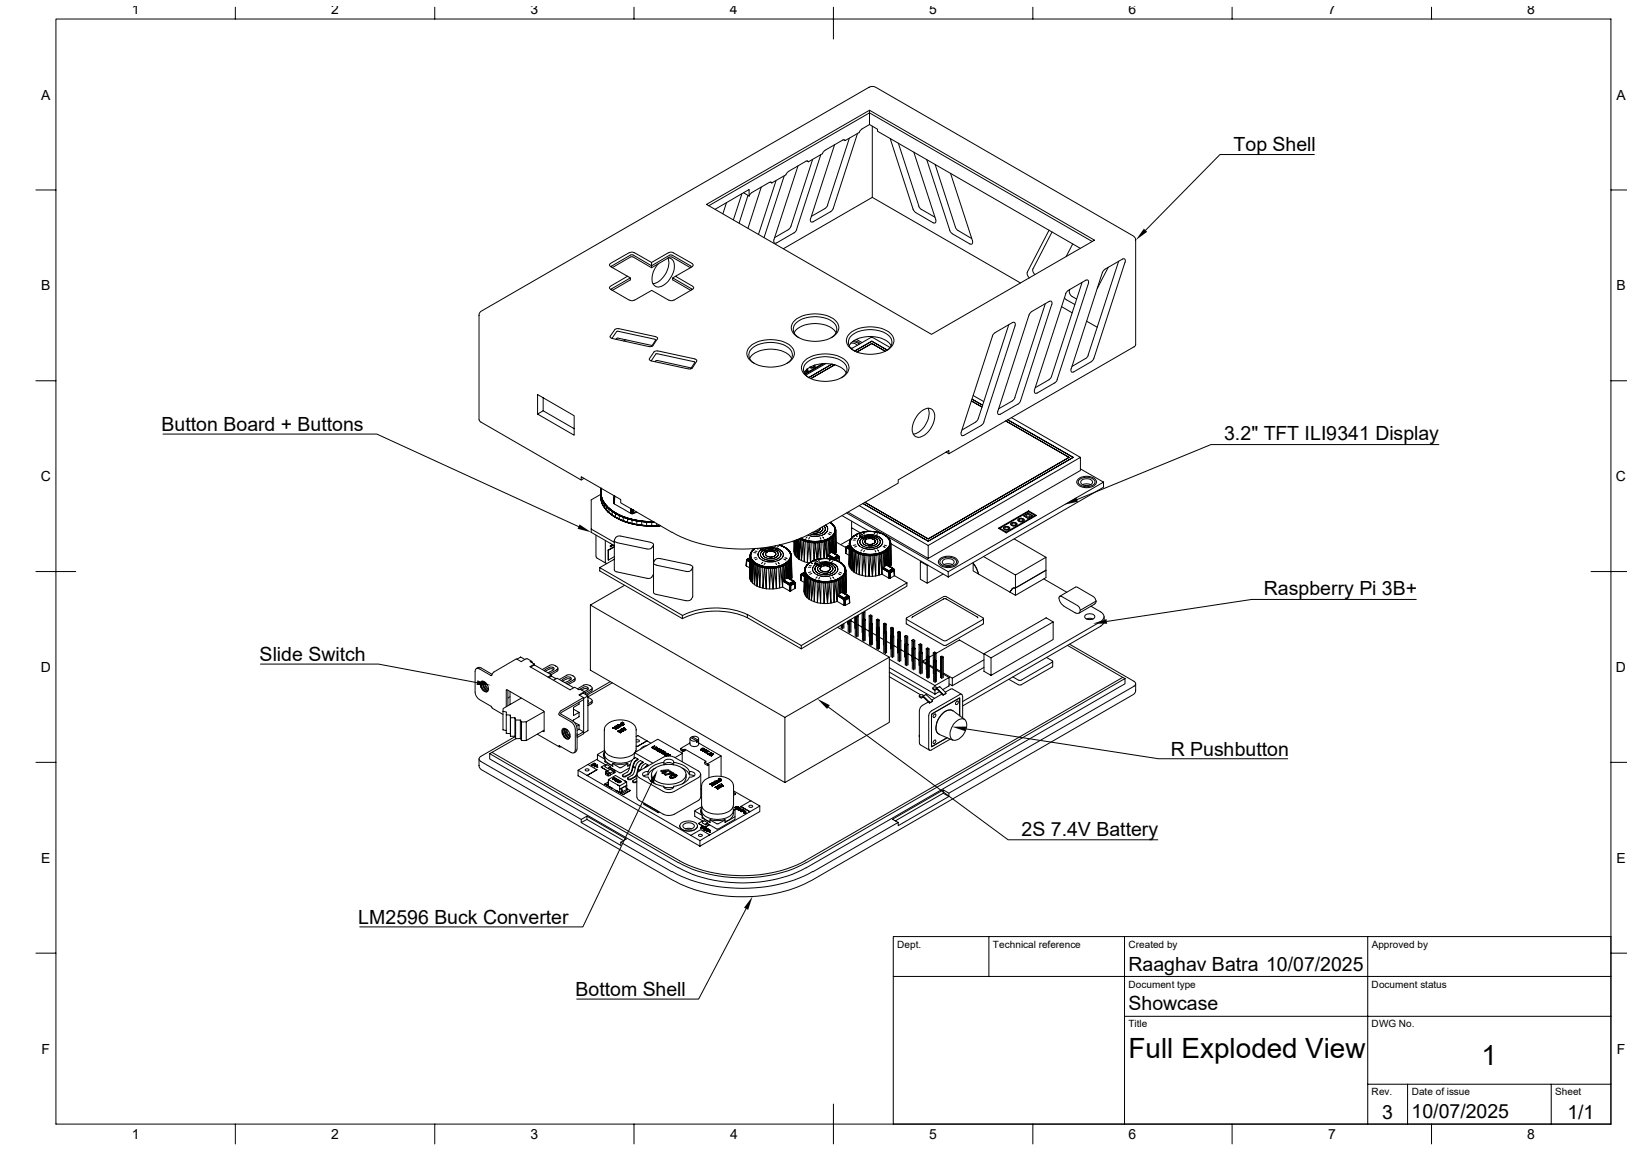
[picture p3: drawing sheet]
<svg xmlns="http://www.w3.org/2000/svg" width="420mm" height="297mm" viewBox="0 0 420 297" stroke-linecap="round" stroke-linejoin="round" font-family="sans-serif">
<defs><g id="words">
<g font-size="7.2">
<text x="291.3" y="273.1">Full Exploded View</text>
<text x="382.4" y="274.9">1</text>
</g>
<g font-size="5">
<text x="318.4" y="38.9">Top Shell</text>
<text x="41.7" y="111.3">Button Board + Buttons</text>
<text x="316" y="113.7">3.2&quot; TFT ILI9341 Display</text>
<text x="326.3" y="153.6">Raspberry Pi 3B+</text>
<text x="67" y="170.6">Slide Switch</text>
<text x="302.2" y="195.1">R Pushbutton</text>
<text x="263.7" y="215.6">2S 7.4V Battery</text>
<text x="92.5" y="238.5">LM2596 Buck Converter</text>
<text x="291.3" y="250.4">Raaghav Batra 10/07/2025</text>
<text x="148.5" y="257.1">Bottom Shell</text>
<text x="291.3" y="260.7">Showcase</text>
<text x="356.8" y="288.7">3</text>
<text x="364.4" y="288.5">10/07/2025</text>
<text x="404.6" y="288.7">1/1</text>
</g>
<g font-size="3.6">
<text x="34" y="3.6">1</text>
<text x="85.5" y="3.6">2</text>
<text x="136.9" y="3.6">3</text>
<text x="188.4" y="3.6">4</text>
<text x="239.9" y="3.6">5</text>
<text x="291.3" y="3.6">6</text>
<text x="342.8" y="3.6">7</text>
<text x="394.3" y="3.6">8</text>
<text x="10.7" y="25.7">A</text>
<text x="417.2" y="25.7">A</text>
<text x="10.7" y="74.9">B</text>
<text x="417.2" y="74.9">B</text>
<text x="10.5" y="124.2">C</text>
<text x="417.1" y="124.2">C</text>
<text x="10.5" y="173.4">D</text>
<text x="417.1" y="173.4">D</text>
<text x="10.7" y="222.6">E</text>
<text x="417.2" y="222.6">E</text>
<text x="10.8" y="271.9">F</text>
<text x="417.3" y="271.9">F</text>
<text x="34" y="293.9">1</text>
<text x="85.5" y="293.9">2</text>
<text x="136.9" y="293.9">3</text>
<text x="188.4" y="293.9">4</text>
<text x="239.9" y="293.9">5</text>
<text x="291.3" y="293.9">6</text>
<text x="342.8" y="293.9">7</text>
<text x="394.3" y="293.9">8</text>
</g>
<g font-size="2.6">
<text x="231.6" y="244.6">Dept.</text>
<text x="256.3" y="244.6">Technical reference</text>
<text x="291.3" y="244.6">Created by</text>
<text x="354.1" y="244.6">Approved by</text>
<text x="291.3" y="254.8">Document type</text>
<text x="354.1" y="254.8">Document status</text>
<text x="291.3" y="265.1">Title</text>
<text x="354.1" y="265.1">DWG No.</text>
<text x="354.1" y="282.7">Rev.</text>
<text x="364.4" y="282.7">Date of issue</text>
<text x="401.4" y="282.7">Sheet</text>
</g>
</g></defs>
<g fill="none" stroke="#000" stroke-width=".26">
<path d="M14.4 4.9h401.4v285.2h-401.4zM60.7 1.9v3M112.2 1.9v3M163.7 1.9v3M215.1 1.9v8.2M266.6 1.9v3M318.1 1.9v3M369.5 1.9v3M211.9 39.9l-6.3 19.3M212.3 39.6l-3.6 2.1M215.4 37.3l-6.1 19.1M218.2 36.3l-.3-.2-.4 .1-4.5 2.6-.7 .9"/>
<path d="M219.2 35.7l-5.6 17.2M221.4 34.4l-6.3 19.4-.7 .9M221.8 34.2l-3.7 2.1-.3-.2M224.5 28.4v.7l57.4 33.2M224.5 32.1l-2 1.2-.7 .9M225.2 32.6v18.3l-23 13.3M229.8 35.7l5.9 18.3M231.9 37l5.3 16.2 .6 .9M235.9 39.2l5.7 17.5a.53 .53 0 0 1 0 .7 .53 .53 0 0 1-.7 .1l-4.5-2.6-.7-.9M339.3 39.9h-24.4l-19.2 19.5M9.3 49h5.1M182.4 52.7l42.1-24.3 58 33.6-42 24.3z"/>
<path d="M183 53.1l41.5-24v3l2 1.3v.5l52.4 30.2M187.5 52.3l-.9 2.9M191.5 50l-2.2 6.7M191.9 49.7l1.5 .9M193.1 50.4l-2.3 7.2M193.4 50.6v-1.7l-8.8 5.1M196.5 48.3l-3.4 10.6M199.3 47.2l-.3-.2-.4 .1-4.5 2.6-.7 .9M200.3 46.6l-4.5 13.9M202.4 45.4l-5.2 15.9M206 42.8l-6.2 19.1a.53 .53 0 0 0 0 .7 .53 .53 0 0 0 .6 .1l4.6-2.6 .7-.9M208.3 41.5l.4 .2"/>
<path d="M208.7 41.7l-.3-.2-.4 .1-4.5 2.6-.6 .9-3.7 2.1-.3-.2M209.8 41.1l-5.7 17.5-.6 .7-3.5 2M213.7 52.9l-.7 .9-3.6 2M214.4 54.6l-4.5 2.6a.53 .53 0 0 1-.7-.1 .53 .53 0 0 1 0-.7M225.2 50.9l38.2 22.1M237.8 54l3.5 2M239.2 41.2l6 18.3M241.4 42.4l5.3 16.4 .6 .7 3.5 2.1M245.4 44.7l5.6 17.4a.53 .53 0 0 1 0 .7 .53 .53 0 0 1-.6 .1l-4.6-2.6-.6-.9M270.8 59.4l-5.6 10.8M271.6 59.9l-4.9 9.5a1.41 1.41 0 0 0 .5 1.5M415.8 49h4.1"/>
<path d="M157.9 74.8v-.3l4.8-2.8v.5l-4.6 2.7M162 71.3l.7 .4M162 71.3l-4.6 2.7v.5l5.5 3.1 .9-.1 4.4-2.6 4.4 2.6M162.4 65.2l-4.8 2.8-.3 .4 .3 .3 4.4 2.6M162.5 65.2l.4-.1 .8 .1M162.8 65.8l-4.9 2.8v.4M162.8 66.3l-4.7 2.7M162.9 66.3h.5M162.9 65.8h.5M163.4 65.8l4.8 2.8v-.9M163.4 66.3l4.8 2.8 4.7-2.8M163.7 65.2l4.5 2.5 4.3-2.5"/>
<path d="M172.4 66.6a5.6 5.6 0 0 1-3.8 6.6M172.5 66.5a1.85 1.85 0 0 1 1.6 2.4 5.9 5.9 0 0 1-4.2 5.2 1.85 1.85 0 0 1-1.6-2.3l.4-1.7 1.2-2M172.6 65.2l.4-.1 .7 .1 5 2.8M172.9 65.8l-4.7 2.8v.5M172.9 66.3h.5l4.8 2.8M172.9 65.8h.5l5 2.9M174.4 71.3l-.7 .4M178.3 68.7v.3M178.4 74.5v.3M178.5 74.5l-4.8-2.8v.5l4.6 2.7M178.7 68.1l.2 .3-.2 .3M178.7 68.8l-4.3 2.5 4.4 2.6 .3 .4-.2 .2-5 3-.8 .1-.4-.2"/>
<path d="M265.2 70.2a1.41 1.41 0 0 0 .5 1.5M269.8 78.4l-7.8 24.2M274 79.1l2.8 1.6M274.8 76.8l.5 .5 2.2 1.3M275.1 75.8l.7-.9 4.5-2.6a.53 .53 0 0 1 .7 .1 .53 .53 0 0 1 0 .7l-8.1 24.9M275.1 75.8l-8.1 24.8a.53 .53 0 0 0 0 .7 .53 .53 0 0 0 .7 .1l4.5-2.6M276.2 74.7a1.39 1.39 0 0 0 .5 1.8l1.2 .7M276.9 62.9l-1.7 3.3M279.3 72.9l-7.9 24.4-.6 .7-3.5 2M286.1 69l-2.8 5.4M288.8 67.4l-7.9 24.3M290.4 67.6l-8.1 25.1-.6 .6-4.5 2.7a.53 .53 0 0 1-.7-.2 .53 .53 0 0 1 0-.6"/>
<path d="M290.4 67.6a.53 .53 0 0 0 0-.6 .53 .53 0 0 0-.6-.2l-4.6 2.7-.6 .6-8.1 25.1M9.3 98.3h5.1M158 87.3h.1M158 87.3l1.2-1.7 .3-.1 9.7 2.1v.2l-1.1 1.7M158 87.3l9.6 2.2M159 87.5l.5-.3 8.8 2M159.7 84.8l-.9 .2-1.3 1.7v.3l.5 .3M159.7 84.8l9.5 2.1M161.5 87.7l-.5 .3M168.1 93.1h.1M168.1 93l1.2-1.6 .3-.1 9.7 2.1 .1 .1-1.1 1.7M168.6 89.2l-1 .2"/>
<path d="M169.2 86.9l.6 .4-1.2 1.9M169.6 93l-.4 .3M169.6 93l8.8 2M169.8 90.6l-.9 .1-1.3 1.8v.3l.5 .3M169.8 90.6l9.6 2M179.4 92.7l.5 .3-.1 .2-1.1 1.8-.6 .2-10-2.1M193.4 89.7a8.6 8.6 0 0 1 8.5-1.6 3.9 3.9 0 0 1 3.2 3.3 4.7 4.7 0 0 1-4.7 3.2 7.4 7.4 0 0 1-7.3-2.3 2.19 2.19 0 0 1 .3-2.6zM193.5 92.5a6.7 6.7 0 0 1 6.9-2.3 5.2 5.2 0 0 1 3.9 2.3M194.8 93.8a2.41 2.41 0 0 1-1.5-2.3 2.41 2.41 0 0 1 1.7-2.2 8.5 8.5 0 0 1 8.8 .6 2.32 2.32 0 0 1-.7 3.9M204.9 83a8.6 8.6 0 0 1 8.5-1.6 3.9 3.9 0 0 1 3.1 3.4 4.7 4.7 0 0 1-4.6 3.2 7.4 7.4 0 0 1-7.3-2.4 2.19 2.19 0 0 1 .3-2.6zM205 85.9a6.7 6.7 0 0 1 6.8-2.3 5.2 5.2 0 0 1 4 2.3M206.2 87.2a2.41 2.41 0 0 1-1.4-2.4 2.41 2.41 0 0 1 1.7-2.2 8.5 8.5 0 0 1 8.7 .7 2.32 2.32 0 0 1-.7 3.9"/>
<path d="M207.5 93.3a8.6 8.6 0 0 1 8.5-1.6 3.9 3.9 0 0 1 3.2 3.4 4.7 4.7 0 0 1-4.7 3.2 7.4 7.4 0 0 1-7.3-2.3 2.19 2.19 0 0 1 .3-2.7zM207.6 96.2a6.7 6.7 0 0 1 6.9-2.3 5.2 5.2 0 0 1 3.9 2.3M208.2 95.4v.3l-.5 .1M208.3 95.2a.53 .53 0 0 1 .1 .7 .53 .53 0 0 1-.8 .1M208.9 97.5a2.41 2.41 0 0 1-1.5-2.3 2.41 2.41 0 0 1 1.7-2.2 8.5 8.5 0 0 1 8.7 .6 2.32 2.32 0 0 1-.6 3.9M210 94.3l.1 .2-.2 .2h-.7M210.2 94.2l.2 .2a.79 .79 0 0 1-.6 .6 .79 .79 0 0 1-.8-.2M212.3 93.8l-4.6 2.7M212.7 93.8l-4.8 2.8M213.2 93.8l-5.2 3M214.8 93.9l-6.1 3.6M215.5 94.1l-6.2 3.6"/>
<path d="M219.1 86.4a8.6 8.6 0 0 1 8.5-1.6 3.9 3.9 0 0 1 3.2 3.3 4.7 4.7 0 0 1-4.7 3.2 7.4 7.4 0 0 1-7.3-2.3 2.19 2.19 0 0 1 .3-2.6zM219.2 89.2a6.7 6.7 0 0 1 6.9-2.2 5.2 5.2 0 0 1 3.9 2.2M219.6 88.5l1 .1 .7 .5M219.6 89.8h.4M220 88.1l1.1 .2 .7 .6M220.3 87.9l1.1 .3 .7 .4M220.5 90.5a2.41 2.41 0 0 1-1.5-2.3 2.41 2.41 0 0 1 1.7-2.2 8.5 8.5 0 0 1 8.7 .6 2.32 2.32 0 0 1-.6 3.9M221 87.5l1.5 .9M228.5 90.6l-3.5-2-3.8 2.2M229 90.3l-4-2.2-4.4 2.5M229.7 89.7l-4.7-2.7-5.2 3M256.2 86.7l.6-.8 4.6-2.7a.53 .53 0 0 1 .6 .1 .53 .53 0 0 1 0 .7l-8 24.9"/>
<path d="M256.2 86.7l-8.1 24.8a.53 .53 0 0 0 0 .7 .53 .53 0 0 0 .7 .2l4.5-2.6 .7-.9M260.4 83.8l-8 24.4-.6 .7-3.5 2.1M272.9 98l-.7 .8M280.2 92.5l-3.5 2.1M280.5 82.9l2.8 1.6M280.9 91.7l-.7 .8M292.7 89.5l.5-.6v-26.9l-.3-.7-66.8-38.8a1.88 1.88 0 0 0-1.8 0l-100 57.8-.6 .6v27.3l.2 .6 26.1 15.1v-.9l10.2 5.9v.9l13.2 7.6M292.7 89.5l-47.8 27.6M415.8 98.3h4.1M42.1 112h55.2l52.1 23.9M138.8 106.8l9.4 5.5v-5l-9.4-5.5v5l1.4-.8 8 4.6M140.2 102.7v3.3"/>
<path d="M237.5 106.4a2.3 2.3 0 0 1 3.2-.7 4.3 4.3 0 0 1-.6 5.1 3.7 3.7 0 0 1-3.4 2 2.34 2.34 0 0 1-1.1-3.2l.7-1.7zM239.6 105.4a5.6 5.6 0 0 1-3.8 6.6M244.2 116.7l.7 .4v-.9l-13 7.6v.9l-22.1 12.7M250.7 103.5l2.8 1.5M250.9 103l2.8 1.6M251.2 102.1l2.8 1.5M257.6 106.1l8.1-25 .6-.7 4.5-2.6a.52 .52 0 0 1 .7 .1 .52 .52 0 0 1 0 .7l-8.1 25-.6 .7-4.6 2.6a.53 .53 0 0 1-.6-.1 .53 .53 0 0 1 0-.7M259.6 108.6l16.4 9.4M260.1 108.3l16.9 9.7M261.1 107.8l17.8 10.2M262 102.6l-.7 .9-3.5 2M371.4 114.7h-58.8l-34.6 14.2"/>
<path d="M150.7 123.4l-.7 .5M153.8 138.1l.1 5.5 .2 .4M155 128l.1 .8zM155 127.3l.1 .2zM155 126.9v.2zM155 126.7v.2M155 127.6l-2.4 1.4v7.5M155 126.9v1.1M155.1 127.7v.1M155.1 126.7v.6v-.5M155.1 127.5v.2M155.1 126.9l-.1 .6"/>
<path d="M155.1 127.7v.2M155.1 128.8l.2 .7zM155.1 127.5v.2zM155.1 126.4v.3M155.1 126.5v.2M155.1 127.4v.2v-.1M155.1 127.4v-.1v.2M155.1 126.7v.1zM155.1 126.7v-.3v1.3M155.1 126.4l-.1 .5M155.1 126.8l.1 .8M155.1 126.7v.6"/>
<path d="M155.1 127.6l.1 .2M155.1 127.4l.1 .4M155.1 126.2v.1M155.1 126.7l-.1 .2M155.1 127.8l.1 .3M155.1 127.9v.9M155.1 126.3v.1M155.1 126.3v.2zM155.1 127.4v-.4v.6M155.2 126.2v-.2a5.4 5.4 0 0 0 2.9 5.8 18.2 18.2 0 0 0 10.5 2.8M155.2 126.2l-.1 .5M155.2 126.1l-.1 .2"/>
<path d="M155.2 126v.1M155.2 126.4l-.1 .3M155.2 126.2l-.1 .2 .1-.1M155.2 128.1v.2M155.2 128.1v.2zM155.2 126.1l-.1 .2zM155.2 126.2v-.1v.2M155.2 127.8v.2M155.2 128l.1 .4M155.2 126.2v-.1l-.1 .6M155.2 126h.1M155.2 128.1v.1z"/>
<path d="M155.2 128.3l.1 .2zM155.2 128.3l.1 .3zM155.2 126.2v.2zM155.2 128.3l.1 .4-.1-.5 .1 .2M155.2 128v-.2l.1 .6M155.3 129.5l.3 .8zM155.3 128.6v.9M155.3 128.7l.1 .1M155.3 128.7l-.1-.2 .2 .4M155.3 128.7l.1 .2M155.3 128.6v.1M155.4 128.7v.1"/>
<path d="M155.4 128.6l-.1-.2 .1 .3M155.4 128.9l.2 .3M155.4 128.8l.1 .2M155.4 129.9l.6 1-.3-.5M155.4 129.9l1.2 1.7-.6-.7v-.9M155.4 128.9l.2 .4M155.4 128.9l.1 .1M155.4 128.8l-.1-.1 .1 .2M155.5 129l.1 .2zM155.5 129l.1 .2M155.5 129l.4 .6M155.5 129l-.1-.2 .1 .2"/>
<path d="M155.6 129.2v1.1M155.6 129.2l.1 .3zM155.6 129.3l.2 .4zM155.6 129.2l-.1-.2 .2 .2M155.6 129.2l.2 .4M155.6 129.2l.6 .9M155.7 129.2v.2zM155.7 129.4l.1 .2M155.7 129.4h.1M155.7 130.5l.3 .5M155.7 129.4l.2 .2M155.8 129.7l.2 .3"/>
<path d="M155.8 129.6l.1 .2zM155.8 129.6l-.1-.2 .2 .4M155.8 129.6l.1 .2M155.8 129.6l.2 .2-.1-.2M155.9 129.6l.4 .5M155.9 129.8l.1 .2zM155.9 129.8l.1 .2M155.9 129.8h.1M156 130l.2 .2M156 130l.3 .4M156 131l.5 .5M156 131l.5 .6"/>
<path d="M156.2 130.2l.1 .2M156.2 130.1v.1M156.2 130.2l.3 .3M156.2 130.1l.2 .2-.3-.4 .3 .4M156.3 139.5v5.4v.3l.3 .2M156.3 130.4l.3 .3M156.3 130.3l-.1-.2 .1 .2M156.3 130.3l.2 .2zM156.3 130.3l-.1-.1 .3 .3M156.3 130.3l.2 .3M156.3 130.3l.2 .2M156.4 130.3l.3 .3-.2-.1"/>
<path d="M156.4 130.3l.1 .2M156.5 130.6l.1 .1M156.5 130.5l.1 .2zM156.5 130.5l.2 .2zM156.5 131.6l1.7 1.5M156.5 131.6l.5 .5M156.6 131.6l.6 .7zM156.6 130.7l.4 .4M156.6 130.7l.2 .2M156.7 130.6h.1M156.7 130.7l.1 .2zM156.7 130.6l.4 .4"/>
<path d="M156.8 130.9l.2 .1M156.8 130.9l.2 .2M156.8 130.8l-.1-.2 .1 .3M156.8 130.9l.6 .5M157 131.1l.2 .1M157 131.1l.6 .5-.2-.2M157 131l.2 .2M157 131.1l.2 .3zM157 132.1l.6 .5M157.1 131l.3 .3-.2-.1M157.1 131l.1 .1M157.2 131.2l.2 .2z"/>
<path d="M157.2 131.2l-.2-.2 .2 .2M157.2 132.3l.8 .6zM157.2 131.4l-.6-.7v.9M157.4 131.4l.4 .3M157.4 131.4l.2 .1M157.4 131.3l.2 .2M157.6 131.6l.4 .4zM157.6 131.5l.4 .4M157.6 132.6l.6 .5M157.6 132.5l1.3 1-.7-.4M157.6 131.5l-.2-.2 .2 .2M157.6 131.5l.2 .2"/>
<path d="M157.8 131.7l.2 .2zM157.8 131.7l.2 .1zM157.8 131.7l.2 .2M157.8 131.7l.3 .1M157.8 131.7l-.2-.2 .2 .2M158 131.8v.1M158 131.9l.2 .1-1-.6v.9M158 131.8l1.2 .7M158 132.9l.9 .5-.7-.4M158 132.9l.2 .1M158 131.8l.2 .2zM158 131.8l.5 .3"/>
<path d="M158.1 131.8l.4 .3M158.2 133l.7 .5M158.2 132l.2 .2M158.2 132h-.2l.4 .2M158.2 132h.1M158.2 132l.3 .1M158.4 132.2l.5 .3-.9-.5v.9M158.4 132.2l.3 .1M158.4 132.1v.1M158.4 132.2l.3 .1-.3-.1M158.4 132.2l-.2-.2 .3 .2M158.5 132.1l.2 .1-.2-.1"/>
<path d="M158.5 132.1l1.2 .7M158.5 128.2v1.7zM158.5 128.1v1.8zM158.5 128.1v-.2v.3M158.6 139.4l.1 7.9 .3 .2 8 1.7M158.6 140l-6-3.5v.9l6 3.4M158.6 130l.1-2-.1 2 4.3 2.5M158.6 128.3l-.1 1.7zM158.6 128v.3M158.7 132.3l.2 .2zM158.7 132.3l.4 .3M158.7 132.3l.7 .5"/>
<path d="M158.7 132.3h.1M158.7 132.2l.5 .3M158.7 132.2l.3 .2zM158.9 133.5l.7 .4M158.9 133.4l1 .5h-.3M158.9 133.5l1.6 .7M158.9 133.5l2.4 1.1M158.9 132.5l.5 .2M159.1 132.6l.3 .2zM159.2 132.6l.5 .2M159.3 140l-.6-.3-.1-.3a1.33 1.33 0 0 1 1.7-1.1l7.7 1.7 .6 .3 .1 .5M159.4 132.8l.5 .2-1-.5v.9"/>
<path d="M159.4 132.7v.1M159.4 132.8l.2 .1zM159.4 132.7l.3 .1M159.4 132.7l-.2-.2 .2 .2M159.4 132.7l.5 .2M159.4 132.7l-.4-.3 .7 .4M159.6 132.9l.3 .1M159.7 132.8l.2 .2M159.7 132.8l-.1 .1M159.9 133.9l1 .5zM159.9 133l.3 .1M159.9 132.9l.3 .2"/>
<path d="M159.9 133l.3 .1zM159.9 133h.1M160 132.9l.5 .3M160.2 133.1l.3 .2zM160.2 133.1l.3 .1zM160.2 133.1l-.3-.1 .5 .3M160.2 133.1l.3 .1M160.4 133.3l.3 .1M160.4 133.3l.6 .2-.3-.1M160.5 133.2l.3 .1zM160.5 133.2l.2 .2M160.5 133.2l.6 .2"/>
<path d="M160.5 133.2l.3 .1M160.5 134.3l1.7 .6 2.2 .4h-.3M160.7 133.3v.1M160.8 133.3l.2 .2M160.9 133.5l-1-.5v.9M160.9 134.4l1.1 .3zM161 133.4l.4 .1zM161 133.4l.3 .2zM161 133.4l.7 .2M161 133.5l.6 .1M161 133.4v.1M161 133.5h-.1l.4 .1"/>
<path d="M161.3 133.6l.3 .1-.3-.1M161.3 133.6l.7 .3-.4-.3M161.3 133.5l.3 .1zM161.4 134.7l2.8 .7 1.5 .1-.6 .1 3.1 .2M161.4 133.5l.3 .1M161.6 133.6l.3 .2M161.6 133.6l.4 .1M161.6 133.7l.3 .1zM161.7 133.6l1.2 .4M161.9 133.7v.1M161.9 133.7l1.3 .4M161.9 133.7l.7 .2"/>
<path d="M161.9 133.7l.3 .2M161.9 133.8l.3 .1M162 133.7l.3 .1zM162 133.7l.6 .2M162 133.7l1.5 .5M162 134.7l1.2 .4zM162.2 133.8v.1M162.2 133.9l.4 .1zM162.2 133.9h.4M162.3 135l1.9 .4 2.7 .2h-.7M162.3 133.8l1.2 .3M162.6 133.9h.1"/>
<path d="M162.6 134l-1.7-.5v.9M162.6 133.9l.6 .1M162.6 133.9l.6 .3-1.2-.3v.8M162.6 134l.3 .1zM162.9 134.1l.3 .1zM162.9 134l2.9 .5M162.9 134l.6 .2M162.9 131.3v1.2zM162.9 131.3l.1 1.2zM163 131.4v1.1l.1-1.1M163.2 131.4v1.2M163.2 135.2l1.9 .4 3.1 .1h-1"/>
<path d="M163.2 131.4v1.2zM163.2 134.1l.3 .1M163.2 134.1l.6 .1M163.2 134l1 .2-1-.2 .6 .2M163.3 131.5v1l.1-.9M163.4 131.6v.9zM163.5 131.6v.9l.9-.3M163.5 134.2h.3M163.5 134.2l.7 .1zM163.6 131.7v.8l.6-.5M163.8 134.3l.3 .1zM163.8 134.2l1 .2"/>
<path d="M163.8 134.3l-.3-.1 1 .2M163.8 134.2l1.3 .2M164.2 135.4l2 .3 3.3-.1-1.3 .1M164.2 134.2l.3 .1zM164.2 134.2l.6 .2M164.4 134.4l.4 .1zM164.4 134.3l.4 .1-.3-.1M164.8 134.4l1.4 .1M164.8 134.5h.7M164.8 134.4l.7 .1M165.1 134.5l-1.9-.3v.9l-1.8-.4-1.7-.8 2.5 1M165.1 134.4l1.1 .1"/>
<path d="M165.1 134.5l-1-.2 1.7 .2M165.1 134.4l.6 .1h-.2M165.1 134.5h.4M165.1 134.5l.6 .1h-.2M165.5 134.5l.3 .1zM165.5 134.5h.7M165.7 134.6l-1.3-.2v.9M165.8 134.5l.7 .1M165.8 134.5l1.4 .1M165.8 134.5l1.4 .2M165.8 134.5l1 .1M165.8 134.6h.4h-.7"/>
<path d="M166.2 134.6l.7 .1zM166.2 134.5l1 .1M166.2 134.6l.6 .1M166.2 134.5h.3M166.2 135.7l1 .1M166.5 134.5l1.1 .1h-.4M166.5 134.6h.7M166.5 134.6l.3 .1M166.5 134.5l1.7 .1h-.7M166.8 134.6h.4M166.8 134.7h.4M167.2 134.7h.3l-1.8-.1v.9"/>
<path d="M167.2 134.7h.3M167.2 135.7l1 .1zM167.2 134.7h-.4M167.5 134.6l.7 .1M167.5 134.7h.7M167.5 134.7h.7h-1.3v.9M167.6 134.6h.6h-.3M167.6 134.6h1M167.9 134.7h-.4M167.9 134.7h.3M168.2 134.7h.6zM168.2 134.7h.4z"/>
<path d="M168.2 135.7l1 .1M168.2 135.7h1M168.6 134.7h-.4M168.6 134.7h.1M168.6 134.6h.1M168.6 134.6h-.4h.5M168.9 134.7h-.7v1M169.5 135.6h.8M169.5 135.1v.5M170.3 135.7l.1-.1-1.2 .2M170.3 135.6l-1.1 .1M170.3 135.6l-1.1 .2"/>
<path d="M170.3 135.6h-.8M170.5 135.6l-.2 .1M173.5 137.3a39.8 39.8 0 0 0 27.2 3.4l4.2-1.1 2.6-1 2.3-1.3M204.6 139.7l.4 .3M205 139.5v2.9v-2.8M205.2 139.5l-.1 3.4v-3.4M205.3 139.4v4M205.6 139.3l-.3 4.1 .1-4M206 139.2l-.3 4.7v-4.6M206 139.2l.2 5.1M206.3 139.1l-.1 5.2 .4-5.2M206.4 139l.2 .1"/>
<path d="M206.5 139l.1 .1M206.6 139.1l.4 .3M206.6 138.9l.7 .5M206.7 138.9l.6 .5M206.8 138.9l1.2 .5M206.8 138.9l.5 .4M206.8 138.9l.5 .3M206.8 138.9a7.9 7.9 0 0 0 3.6 .8M207 139.4l.4 .1-.5 5.2zM207 139.4l-.4-.3 .3 5.6M207 139.4l1 .2M207.3 139.4l.7 .3z"/>
<path d="M207.3 139.3l.7 .2M208 139.7l1.6 .1M208 139.5l-.7-.3 1.6 .4M208 139.5l2.4 .2M208 139.6l.8 .1M208 139.5l.8 .2M208 139.6h.1M208.4 139.8l.5 .1-.5 5.3zM208.4 139.8l-.5-.1-.3 5.2-.2-5.4 1.5 .4M208.4 138.5l-.4 .4M208.7 139.8h1.7M208.7 139.8l1.7 .2z"/>
<path d="M208.8 139.7h.8M208.8 139.7l.8 .1M209 138.7l-.3 .4M209.4 140l-.5-.1 .3 5.1M209.6 139.8h.8M210.4 139.8h.8h-.8M210.4 139.9h.8l-.3 .1M210.4 140h.1M211.2 140l.8-.2zM211.7 138.7l.2 .4M211.7 136.3a1.01 1.01 0 0 1-1 .9h-.5M211.9 139.6l-1.5 .2"/>
<path d="M211.9 139.6l-1.5 .1M212.2 136a.97 .97 0 0 1-.8 1.4l-.7 .2-1.1-.1M212.3 138.6l.3 .3M212.4 139.8l-.4 .1-.1 4.3M212.7 135.7a1.16 1.16 0 0 1 .3 1.3 1.16 1.16 0 0 1-1.1 .7 3.8 3.8 0 0 1-2.8 .1M212.8 139.5l-.8 .3-1.6 .1M212.8 139.4l-1.6 .3M212.8 139.6l-.8 .2M212.8 139.6v.1M212.9 139.7l-.5 .1 .3 4.3M212.9 139.7l-.1 4.4M212.9 139.7l-1.4 .3 .3 4.2"/>
<path d="M213.1 135.5a1.57 1.57 0 0 1 .4 1.7 1.57 1.57 0 0 1-1.5 1 5.3 5.3 0 0 1-3.5-.1M213.4 139.5l-.5 .2 .5 4.4M213.4 139.2l-2.2 .7 1.6-.5M213.5 139.3l-.7 .3M213.8 139.4l.4-.3-.1 3.8zM213.8 137.7l.5 .3M214 138.9l-1.2 .5M214.1 138.9l-1.3 .6M214.1 137.3l.6 .2M214.2 139.1l.3-.2-.1 3.8zM214.2 139.1l-1.4 .6 .7-.3M214.3 134.8l.8 .6"/>
<path d="M214.6 138.5l-1.1 .8-.7 .3M214.6 135l.8 .9 .3 1M214.6 138.6l-1.1 .8M214.6 135l.8 .9M214.6 135l-.3-.2 .4 .2M214.7 138.6l-.5 .5M214.8 138.7l-.3 .2 .2 3.6M214.9 135.4l-.7-.6 .8 .6M214.9 135.4l.4 .4 .3 1M214.9 138.2l-.8 .7M214.9 135.4l.4 .5M215 135.4l.6 .9"/>
<path d="M215.1 135.4l.3 .5M215.1 138.4l-.3 .3 .1 3.8M215.1 138.4l-.1 4.2M215.1 138.4l.4-.5-.2 .2v4.7M215.1 138.3l-.4 .4zM215.3 135.9a2.37 2.37 0 0 1-1.6 3.2l-1.8 .5M215.3 137.6l-.7 1-1.1 .7M215.3 135.9l.3 .9-.2 1M215.3 138.1l-.2 .3 .2 4.3M215.4 137.8l-.9 1.1-.3 .2M215.4 137.8l-.3 .5M215.4 135.9l.2 .5"/>
<path d="M215.4 135.9l.1 .1M215.5 136l.2 .4zM215.5 136.8l-.2 .9-.7 .9M215.5 137.2l-.1 .6-.7 .8M215.5 136.3l.1 1M215.6 137.3l-.2 .5M215.6 136.3l.1 .5M215.6 137.6v5.4zM215.6 136.8l-.1 1.1M215.6 136.4h.1M215.7 136.8l-.2 1.1 .2-1M215.7 136.4v.5"/>
<path d="M215.7 136.7l.2 5.4-.2 .9M215.7 136.9l.1 5.7zM215.7 137.3l.1 5.3M215.7 136.9h.1M215.8 139.9l2.6 1.4M217.3 133.1l7.1 4M218.5 132.4l9.5 5.4M218.9 132.2l20.7 11.9v-3.3l39.3-22.8v3.4l-39.3 22.7M219.3 140v.7M219.3 139.7l.2-.4-.3 1 .2 .4M219.3 139.7l.1 .9 .2 .5M219.3 139.7l.2 .9"/>
<path d="M219.4 139.7l.1 .9v-.5M219.5 139.6l-.1 .5zM219.5 139.3l-.2 .4M219.5 139.2l-.1 .5M219.5 139.2l.4-.4-.4 .8M219.8 139l-2.8 1.5M219.8 136.2l2.3 1.3M219.8 134.5v4.4M220 138.7l-.1 .1M220 138.7l-.3 .5 .3-.5M220.2 139.4h.6M220.3 138.3l.6-.3z"/>
<path d="M220.5 138.9l.6 .1M220.6 138.2l.3-.2-1 .8M220.6 138.2l-.6 .5 .4-.4M220.6 138.2a2.15 2.15 0 0 0-1.1 2.1 2.15 2.15 0 0 0 1.5 1.9 8 8 0 0 0 5.1 .7M220.6 138.2l.4-.2 .4 .4M220.9 138l.6-.3-.6 .3M220.9 138l-1 .8-.4 .8 .2-.4M220.9 138h.1M220.9 138l.6-.3zM221.8 130.5l17.8 10.3M221.9 138.3h.7a4.2 4.2 0 0 1 5.2 1.2 1.74 1.74 0 0 1-1.6 2 4 4 0 0 1-4.7-1.1l-.1-.8 .7-1M221.9 138.3l.9 .5-.7-.2"/>
<path d="M221.9 138.3l.2 .3M221.9 137.9l.3 .2M222.2 137.4l-1.3 .6M222.3 137.8l.4 .2M222.8 138.8l.6 .1M222.8 129.9l16.8 9.8 37.4-21.7-37.4 21.7zM222.9 137.6l.2 .2M223 137.2l-1.5 .5 .7-.2M223.1 139l.6 .2-.4 .3a.79 .79 0 0 0 .8 .9 1.28 1.28 0 0 0 1.8-.8l-.1-.2M223.1 139l-.3-.2a1.15 1.15 0 0 0-.8 1.2 1.15 1.15 0 0 0 1 1 3.6 3.6 0 0 0 4.2-.8v-.3a2.45 2.45 0 0 0-2.8-1.6l-1.1 .2-.5 .3 .9 .4M223.1 137.2l-2.1 .8M223.3 139.8v.1"/>
<path d="M223.3 129.6l16.3 9.5 36.4-21.1-36.4 21.1zM223.3 139.6v.1M223.4 138.9a2.65 2.65 0 0 1 3.1 .5 1.07 1.07 0 0 1-.9 1.4l-1.4 .1-.8-.2a.92 .92 0 0 1-.7-.7 .92 .92 0 0 1 .4-1M223.4 138.9l.3 .3 1.3-.2 .7 .3M223.6 137.2h-.5M223.8 137.2l-1.6 .3 .9-.3M223.8 137.1v.1M223.8 137.2h-.8h.6M224.1 137.2h-.5M224.6 137.1l-.8 .1 .8-.1-.5 .1M224.6 137.1l1.6 .1M224.6 137.1l-.5 .1"/>
<path d="M224.6 137.1l1 .1M224.6 137.1h.1M225.6 137.2l1.4 .2 1.3 .6M225.6 137.2h-.2l1.6 .2M225.6 137.2l1.4 .3M225.7 139.3l.1 .1M225.8 137.5l-.1 .3M226.1 137.2l.8 .3M226.6 137.7l-.3 .2M226.9 137.5l1.4 .5M227 137.5l1.2 .5M227 137.5l1.3 .5 1 .8"/>
<path d="M227.6 137.7l1.2 .6M228.2 138a2.41 2.41 0 0 1 1.5 3.2l.2-.9M228.2 138l.9 .7M228.3 138l.6 .4M228.6 138.2l16.2 9.3M228.8 138.3l.8 .9M228.8 138.3l.5 .5M229.1 138.7l.4 .5M229.3 138.8l.5 .9M229.3 138.8l.4 .4M229.5 139.2a2.45 2.45 0 0 1-2 3.3l-1.4 .4M229.5 139.2l.3 .9"/>
<path d="M229.6 139.2l.2 .5M229.7 139.2v.1M229.7 139.3l.2 .4zM229.7 139.6l.1 1-.5 1M229.8 139.7l.2 .6 14.8 8.6M229.8 139.7l.1 .5M229.9 140l.1 5.4-.1 .9M259.2 136.1a.95 .95 0 0 1 1.4 .3 .94 .94 0 0 1-1.6-.2zM259.4 136.2a.52 .52 0 0 1 .5-.2 .52 .52 0 0 1 .4 .4 .52 .52 0 0 1-.5 .2 .52 .52 0 0 1-.4-.4zM261 135a.95 .95 0 0 1 1.5 .3 .94 .94 0 0 1-1.6-.1zM261.2 135.1a.52 .52 0 0 1 .6-.2 .52 .52 0 0 1 .4 .5 .52 .52 0 0 1-.6 .2 .52 .52 0 0 1-.4-.5zM261.8 139.1l8.2 4.7"/>
<path d="M262.9 133.9a.95 .95 0 0 1 1.5 .4 .94 .94 0 0 1-1.6-.2zM263.1 134.1a.52 .52 0 0 1 .6-.2 .52 .52 0 0 1 .3 .4 .52 .52 0 0 1-.5 .2 .52 .52 0 0 1-.4-.4zM264.2 133.1l1.2-.6 1.2 .6-1.2 .7zM264.9 133a.52 .52 0 0 1 .6-.2 .52 .52 0 0 1 .4 .4 .52 .52 0 0 1-.6 .2 .52 .52 0 0 1-.4-.4zM265.5 132l1.7 1-7.4 4.3-1.7-1 7.4-4.2M267.5 133.1l-2-1.3-7.8 4.6M267.5 133l-7.7 4.5-2.1-1.2M277.9 124.4h.1M278.4 123.6a3.4 3.4 0 0 1 4.6 .5 1.74 1.74 0 0 1-2 1.7 2.58 2.58 0 0 1-3-1.4zM278.6 123.7a2.85 2.85 0 0 1 4.1 .5 1.81 1.81 0 0 1-2.2 1.4 1.81 1.81 0 0 1-2.2-1.4zM278.9 121l6 3.4M279.2 123.9a2.04 2.04 0 0 1 2.8 .4 1.7 1.7 0 0 1-2.8 .6l-.2-.4z"/>
<path d="M279.5 125.1l1-.3 1 .3M283 124.4h.1M284.9 124.4l-40.1 23.1v1.4M284.9 124.4v1.3l-40.1 23.2M9.3 147.5h10.3M154.1 144l2.4 1.4M154.8 146.5l21.3 12.3v.8l-21.3-12.3zM157 141.9l.1 2.6M157.5 140.2l.1 .1M157.6 140.2v.1M158 140.6l-.5 .3 .1 .2M158 140.5v.2l-.4 .2"/>
<path d="M158 140.5v.2M158.3 140.7l-.7 .4-.1-.2M158.6 141.1l-1.5 .9v2.5l1.5-.9M158.6 141.1l-1.5 .9M158.6 144.3l-3.8 2.2M159.3 140l7.7 1.6M161.2 151l-8.8 5.1M168.3 148.9l-.5 .3h-.8M168.7 148.2l-.4 .6M168.7 140.7l-.7 .9h-1M168.7 145.2l.1 7.9 .4 .2 7.9 1.7a1.34 1.34 0 0 0 1.7-1v-7.7M168.7 140.5v4.6"/>
<path d="M168.7 145l.1 .5 .6 .3M169.4 145.8l8 1.7 .9-.3 .5-.7M170.4 144.1l-1 .1-.7 .9M170.4 144.1l7.7 1.7 .6 .3 .1 .5M192.7 144.6h.1M192.7 144.7h.1M192.7 144.8h.1M192.7 144.5v.1M192.7 144.6v.1M192.7 144.5h.1M192.7 144.7v1.4M192.7 144.7l-.1 1.3 .1-1.3"/>
<path d="M192.7 144.4h.1M192.7 144.4l.1 .1M192.8 144.5h.1M192.7 144.6l.1 .1M192.7 144.8v1.3l.8 .5M192.8 144.4l-.1 .1M192.8 144.4l.1 .1M192.8 144.6h-.1M192.8 144.4h.1M192.8 144.4l.2-.1-.2 .1M192.8 144.4l.8 .3M192.9 144.4h.1"/>
<path d="M192.9 144.4v.1M192.9 144.4h-.1M192.9 144.6v.1M192.9 159.4a20.1 20.1 0 0 0-16.8 .2M192.9 158.6a20.1 20.1 0 0 0-16.8 .2M192.9 144.5v.1M192.9 144.6l.1 .1M192.9 159.4v-.9l13.9 8.1M192.9 144.6h.1M193 144.6l.6 .4-.7-.3-.2 .1M193 144.3l.6-.4-.7 .5M193 144.4h.1"/>
<path d="M193 144.6l.6 .3M193 144.5l.6 .3M193 144.4l-.1 .1M193 144.5v.1M193 144.5l-.2 .1 .2-.1M193 144.4l.6 .4M193.1 144.4l.5 .3M193.5 149a4.4 4.4 0 0 0 4.3 2.9h2.6l1.6-.4M193.6 144l-.7 .4M193.6 144.6l-.5-.2 .5 .3M193.6 144.1l-.5 .3M193.6 143.6l.3 .8"/>
<path d="M193.6 143.5l.3-1-.2 .5v.9M193.6 143.5l.1 .4M193.6 143.8v-.2l-.1 5.4 .1-5.2 .1 .3M193.6 143.3v.3M193.7 144l.2 .4zM193.7 144.1l.1 .3-.2 5.1zM193.7 143.9l.6 .9 .4 .3-.3-.4M193.7 143.9l.3 .4M193.7 143l.1 .8M193.7 143v.4M193.7 143.4h.1M193.8 142.9h.1"/>
<path d="M193.8 143.3v.5v-.4M193.8 144.4l.4 .6M193.8 142.9v.5zM193.8 143.8l.2 .5zM193.9 144.4l1.3 1.2-.4-.1M193.9 142.5l-.2 .5M193.9 144.4l1.3 1.2 .6 .3M194 142.5h.1M194 144.7l.2 .3-.3 5zM194 144.7l-.2-.3 .1 5.6M194 144.2l.3 .5-.3-.4M194 144.3h.1"/>
<path d="M194 142.5l-.2 .4 .2-.4M194.2 144.9l.6 .6M194.2 142.1l-.5 .9M194.2 142.1l-.4 .8M194.2 142l-.2 .5M194.2 145l.3 .3-.2 5.2zM194.4 141.9l-.4 .6 .3-.5M194.6 142.6l.6 .1M194.7 141.6l-.5 .4M194.7 141.6l-.4 .4M194.7 141.6l-.4 .4zM194.7 145.1l1.1 .8"/>
<path d="M194.8 145.5l.4 .3-.4 5.1zM194.8 145.5l-.3-.2 .3 5.6M194.8 141.6a2.06 2.06 0 0 0 .2 3.6 7.5 7.5 0 0 0 5.4 1M194.9 142.2l.5 .1M195.2 145.8l.3 .1M195.2 143.8l-.6 .2M195.3 145.5l-.6-.4 1.1 .8M195.5 141.6h.1M195.5 144.2l-.6 .2M195.5 141.6l.2 .1M195.5 145.9l.5 .2-.6 5.2zM195.5 145.9l-.3-.1 .2 5.5"/>
<path d="M195.5 145.9l1.1 .2M195.8 146l.7 .3zM195.8 145.9l.8 .2M195.9 145.8l-.6-.3 1.2 .5M196.2 141.6h.8a4.9 4.9 0 0 1 5 .8 1.58 1.58 0 0 1-1.4 2.3l-1.1 .3-1.8-.1a2 2 0 0 1-2-2.1l.7-.9zM196.2 141.6l.9 .4-.7-.1M196.5 146.3l.8 .1M196.6 146.1l-.7-.3 1.5 .4M196.6 146.1l.8 .1M196.6 146.1l.7 .2M196.9 146.4l.5 .1-.5 5.3zM196.9 146.4l-.5-.1-.3 5.3-.1-5.5 1.4 .4"/>
<path d="M196.9 145.1l-.3 .4M197.1 142l.6 .1M197.3 146.3h.8M197.3 146.3l.8 .1M197.3 146.3v.1M197.4 146.2l1.5 .1M197.4 142.3l-.3-.3a1.15 1.15 0 0 0-.8 1.2 1.15 1.15 0 0 0 1.1 1.1l1.3 .3a2.63 2.63 0 0 0 2.9-1.6 2.13 2.13 0 0 0-2.2-1.4h-1.4l-.9 .4 .9 .5M197.5 145.3l-.2 .4M197.7 142.1l.3 .4 1.3-.3a.72 .72 0 0 1 .8 .4 .72 .72 0 0 1-.2 .9l-1.1 .3a.88 .88 0 0 1-1.1-1.1l.3-.2-.6-.2M197.7 142.1a2.59 2.59 0 0 1 3.2 .8 1.74 1.74 0 0 1-2.2 1.2h-.2a1.23 1.23 0 0 1-1.4-1.6l.3-.2M197.9 146.6l-.5-.1 .4 5.4 .1-5.3h.5M198.4 146.6h.5l-.2 5.4z"/>
<path d="M198.9 146.5l-1.6-.1 1.6 .2M198.9 146.5v.1M198.9 146.6h.6M198.9 146.3l-.8 .1M198.9 146.3h.9l-2.5 .1M198.9 146.5h.9l-.3 .1M199.5 146.6h.5l-.4 5.4zM199.5 146.6h-.6l.7 5.4M199.8 146.6l.8-.2zM200.1 140.8l-.1 .3M200.2 142.7h.1M200.2 145.3l.2 .4"/>
<path d="M200.2 142.9l.1 .1M200.3 143l-.1 .1M200.4 146.2l-1.5 .1M200.9 145.1l.3 .4M201 140.9l-.3 .3M201 146.4l.5-.1-.2 5.4zM201.3 146.1l-.7 .3-1.7 .1M201.3 140.7h-.1l1.4 .6M201.3 146.1l-.7 .3M201.4 140.8l-.2-.1 .8 .2M201.4 140.8l1.2 .5M201.4 146l-1.6 .3"/>
<path d="M201.5 146.3l-1.5 .3 .4 5.3 .1-5.4 .5-.1M201.9 146.1l-.4 .2 .5 5.2-.1-5.4 .4-.2v3.7M202 140.9l1.2 .7 .8 .9M202 140.9l.7 .4M202.1 149.9l1.5 .9M202.1 149.9l.7 .4zM202.1 149.9l-.1 1.6M202.1 145.9l-.7 .4M202.1 149.8l.8 .5zM202.1 149.8l.8 .4zM202.1 149.8l.8 .4M202.2 149.7l.7 .5z"/>
<path d="M202.2 149.6l.8 .5zM202.2 149.6l1.5 1-.8-.4M202.3 149.6l1.5 1M202.3 145.9l.4-.1-.1 3.7zM202.3 144.3l.6 .2M202.6 141.3l.9 .6M202.6 145.5l-1.3 .6-1.5 .3 2.2-.6M202.6 141.3l.3 .2a2.7 2.7 0 0 1 1.3 1.9M202.6 145.5l-1.3 .6M202.6 141.3l1.1 .7 .3 .5M202.6 143.9l.6 .2M202.6 145.5l-.5 .4"/>
<path d="M202.6 141.3l.6 .3M202.7 145.6v.1M202.7 145.8l.4-.3-.2 3.8zM202.7 145.7l-1.3 .6 .7-.4M202.9 150.3l.7 .5M202.9 150.2l.8 .4M203.1 145.1l-.5 .4-1.3 .6M203.1 141.6l.5 .4 .6 1M203.2 149.1l.8 .4zM203.2 145.3l.5-.4zM203.2 149.1l1.6 .9M203.2 149.1l-.9 .5"/>
<path d="M203.2 149.1l1.6 .9-1 .5M203.3 149.1l.8 .4zM203.4 145.3l-.3 .2 .1 3.6M203.5 141.9l.3 .6M203.5 141.9l.6 1 .1 .5M203.5 144.7l-.9 .8M203.7 150.8h.1M203.6 150.8l.1 .1M203.6 150.8h.1M203.7 145l.3-.6-.1 .3v4.7M203.7 150.7h.1M203.7 145l-.3 .3v3.8"/>
<path d="M203.7 145l-.2 4.1M203.7 150.6h.1M203.7 150.7l.1 .1M203.7 150.9l.1 .1M203.7 150.8l.1 .1M203.7 150.8v.1M203.8 151l.2 .2M203.8 150.6h.1M203.8 151v.1M203.8 151l.1 .1M203.8 150.7v.1M203.8 150.8v.2"/>
<path d="M203.8 150.8v.1M203.8 151.1v1.4l-1.8-1M203.8 151.1h.1M203.8 152.5h.1M203.8 150.7h.1M203.8 150.8h.1M203.8 150.6v.1M203.8 142.5a2.32 2.32 0 0 1-1.6 3.1l-1.8 .6M203.8 144.2l-1.2 1.3M203.8 142.5l.3 1.3a3.2 3.2 0 0 1-1.4 2M203.8 151.2l.1 1.3M203.8 150.6l.1 .1"/>
<path d="M203.8 150.9v.1M203.9 150.6h.1M203.9 150.6h-.1M203.9 144.7l-.2 .3 .1 4.4M203.9 150.7h.1M203.9 150.8v.1M203.9 150.7l-.1 .2M203.9 150.9v.1M203.9 150.7l.1 .1M204 150.9h.1M204 151h.1M204 150.7v.1z"/>
<path d="M204 142.5l.2 .5M204 151.2v1.3M204 151.2v1.3v-1.3M204 150.8v.1M204 150.8l-.1 .2M204 151v.1M204 150.9v.1M204 142.5l.2 .5zM204 142.5h.1M204 144.4h.1M204 150.9l.1 .1M204 150.8l.1 .1z"/>
<path d="M204 151.2h.1M204 143.8l-.3 1-1 .8M204 142.9a1.9 1.9 0 0 1-.3 2M204.1 149.5l.9 .5M204.1 143.3l-.5 1.5-.9 .8-.6 .3M204.1 151v.1M204.1 151.2v1.3M204.1 151.1v.1M204.1 151.1h.1M204.1 151.1v1.4M204.2 144.1v5.5zM204.2 143.4v.5"/>
<path d="M204.2 143l.1 .6M204.2 143l.1 .8-.3 .6 .2-.5M204.2 143.9l-.2 .5M204.3 143.8l.1 5.4M204.3 143.3l.1 5.9-.2 .4M204.3 143.6l.1 5.6zM204.8 150l.2 .2M204.8 150h.1M204.8 150l-.8-.5 1 .6M204.8 150l-.9 .6M204.9 149.9h.1M204.9 150h.1"/>
<path d="M204.9 150l.1 .2M204.9 150l.2 .3M204.9 150.1l.1 .1M204.9 150.1l.1 .1-1.1 .5M204.9 150.1l-.9 .6M204.9 150l.1 .1M205 150l.2 .4M205 150.2h.1M205 142.4a4.1 4.1 0 0 0 3.9 2.9M205 150.1h.1M205 150.1v.1M205.1 150.3h.1"/>
<path d="M205.1 150.3l-1 .7M205.1 150.1l-.1 .1M205.1 150.2v.1M205.1 150.3v.3l-1 .5M205.1 150.3l-1 .6M205.1 150.4h.1M205.1 150.6l.1 1.2-1.1 .7M205.1 150.2h.1M205.1 150.3l.1 .1M205.1 150.4v.1M205.1 150.3v.1M205.2 150.5l-.1 .1"/>
<path d="M205.2 150.4v.1M205.2 150.5l.1 1.3M205.2 150.5l.1 1.3zM205.2 151.8h.1M206.8 148.3h.1M206.8 148.4h.1M206.8 148.4v.1M206.8 148.5l-.1 1.3M206.8 148.4l-.1 1.3M206.8 148.2v.1M206.8 148.2h.1M206.8 148.5h.1"/>
<path d="M206.8 148.5v1.3M206.8 148.3v.1M206.8 148.1v.1M206.9 148.2h.1M206.8 148.5l.2-.1 .6 .4M206.8 148.5v1.3l.8 .5M206.9 148.2v.1M206.9 148.3h.1M206.9 148.1v.1M206.9 148.1l-.1 .1M206.9 148.1h.1M207 148.1h.1"/>
<path d="M207 148.3h.1M207 148.1v.1M207 148.1l.6-.4-.5 .4M207 148.3h-.1M207 148.2h.1M207 148.3v.1M207.1 148.2h-.2M207.1 148.3l.5 .4-.6-.3M207.1 148.3l.5 .3M207.1 148.2h.1M207.1 148.3h-.2M207.1 148.3h.1"/>
<path d="M207.1 148.1h.1M207.1 148.1h-.2M207.1 148.1v.1M207.1 148.2l.5 .3M207.1 148.1l.5 .3-.4-.3M207.6 152.8a4.4 4.4 0 0 0 4.2 2.9h1.8l2.5-.5M207.6 147.7l-.7 .4M207.6 147.9l-.4 .2M207.7 147.6v-.3l-.1 5.5 .1-5.2 .1 .3M207.7 147l.2 1.2 .9 .7M207.7 147.7l.2 .5zM207.8 147.9l.1 .3-.2 5.1z"/>
<path d="M207.8 147.1l.1 .5v-.5M207.8 147.1v.1M207.9 146.6l-.1 .5zM207.9 147.6l.2 .4zM207.9 146.3l-.2 .9 .3 .9-.3-.9zM207.9 146.3l-.2 .9 .2 .4M208 146.2l.3-.4-.4 .5-.1 .9M208 148.1l.4 .4M208 146.2l-.1 .4M208 146.2l-.1 .4 .2-.3M208.1 148.5l.2 .3-.4 5zM208.1 148.5l-.2-.3v5.6"/>
<path d="M208.1 148l.3 .5-.4-.4M208.3 148.7l.6 .6M208.3 148.8l-.4-.6 .8 .8M208.3 148.8l.3 .2-.3 5.2zM208.4 145.8h.1M208.4 148.5l.4 .4-.3-.4M208.4 148.5h.1M208.5 145.7l-.4 .5 .3-.4M208.7 146.4h.6M208.7 149l.6 .4M208.8 148.9l1.1 .8M208.8 145.4l.5-.4z"/>
<path d="M208.9 149.3l.4 .1M208.9 149.3l.4 .2-.4 5.1zM208.9 149.3l-.3-.3 .3 5.6M208.9 145.9l.6 .1M209 145.2a2.18 2.18 0 0 0-1.1 2.1 2.18 2.18 0 0 0 1.5 1.9 7.8 7.8 0 0 0 5.1 .7M209 145.2l.4-.2 .4 .4M209 145.2l.3-.2-.9 .8M209 145.2l-.6 .6 .4-.4M209.3 149.5l.3 .2M209.3 145l-1.3 1.2M209.3 147.6l-.6 .2M209.3 145l.6-.3-.6 .3"/>
<path d="M209.3 149.2l1.3 .5M209.3 145l.7-.3zM209.3 149.2l.7 .3M209.3 145h.1M209.4 149.2l-.6-.3 1.1 .7 .8 .2M209.5 148l-.5 .2M209.6 149.7h.3M209.6 149.7l.5 .2-.6 5.1zM209.6 149.7l-.3-.2 .2 5.5M209.9 149.7l.7 .2M209.9 140h-.5l-.1 5M209.9 149.7l.7 .3z"/>
<path d="M209.9 144.7l-.6 .3M210.3 145.4l1.1-.2a4.5 4.5 0 0 1 4.7 1.1 1.54 1.54 0 0 1-1.2 2.1 4.9 4.9 0 0 1-4.8-.7 1.34 1.34 0 0 1 .4-2M210.3 145.4l.9 .4-.7-.1M210.3 145.4l.2 .3M210.3 144.9l.4 .3M210.4 140h-.5l.2 4.7M210.4 140l-.2 4.6M210.4 140h.5M210.6 150l1.6 .1M210.6 149.9l.8 .1M210.6 149.9h.1M210.7 149.8l-.8-.2 1.6 .3"/>
<path d="M210.7 149.8l2.3 .3M210.7 149.8l.7 .2M210.7 144.4l-.7 .3 .6-.2M210.7 144.4l-.7 .3M210.8 144.7l.3 .3M210.9 140h-.5l.5 4.4M210.9 150.2h.6l-.5 5.3zM210.9 150.2l-.4-.2-.3 5.3-.1-5.4 1.4 .3M210.9 148.8l-.3 .4M211 144.4l-.1-4.4h.6l-.4 4.4M211.2 145.8l.6 .1M211.3 144.6l.2 .3"/>
<path d="M211.4 150.2l1.6 .1zM211.4 144.3l-.7 .1 .8-.1M211.4 150l.8 .1M211.4 144.3l-.7 .1M211.5 146.1l-.3-.3a1.17 1.17 0 0 0-.8 1.2 1.17 1.17 0 0 0 1 1l.2 .1a3.6 3.6 0 0 0 3.9-.8 1.38 1.38 0 0 0-1.3-1.8 4.1 4.1 0 0 0-3 .3l.9 .4M211.5 146.1l.6 .1a.57 .57 0 0 0-.3 .9M211.5 144.3l-2.1 .7M211.6 149l-.3 .4M211.8 145.9l.3 .3 1-.2a.86 .86 0 0 1 .9 .3 .86 .86 0 0 1 .1 .9l-.7 .3h-.8l-.7-.3M211.8 145.9a2.43 2.43 0 0 1 3.2 .8l-.5 .8a2.73 2.73 0 0 1-2.1 .4l-.9-.4a.8 .8 0 0 1-.5-.7 .8 .8 0 0 1 .5-.7M211.8 147.1l.1 .1M212 150.3l-.5-.1 .3 5.5 .2-5.4 .5 .1"/>
<path d="M212 144.2l-.5 .1M212.2 150.1h.8M212.2 144.1h.1M212.2 144.1l-.8 .2M212.2 144.1l-.8 .2 .6-.1M212.2 144.1h.8h-.5M212.5 150.4h.5l-.3 5.3zM212.5 144.1l-.5 .1M212.5 144.1h1M213 150.3h.1M213 144.1h.1M213 150.1h.8l-2.4 .1"/>
<path d="M213 144.1h.8h-.8h.5M213 144.1h-.8M213.5 150.4h-.5M213.5 144.1l1.1 .2M213.5 150.4l.5-.1-.4 5.4zM213.5 143.3l.8 .4zM213.5 150.4h-.5l.6 5.3M213.5 144.1l.5 .1M213.5 143.3l1.6 .9M213.6 143.2l.7 .5zM213.6 143.2l.7 .4zM213.6 143.2l.7 .4"/>
<path d="M213.7 143.1l.7 .5zM213.7 143.1l.7 .4zM213.7 143.1l1.5 .9-.8-.4M213.7 143l.1-3.6-.4 .1 .1 4.6v-.8l1.6 .9M213.7 143l1.6 1.1M213.8 150.3l.9-.1zM214 144.2l1.4 .2M214 144.2l-.2-.1 .8 .2M214 144.2l1.4 .3M214.3 149.1l.2 .4M214.3 144.5l-.2 .3M214.3 146.6h.1"/>
<path d="M214.3 143.6l.9 .5M214.3 143.7l.8 .4M214.5 149.9l-1.5 .2M214.5 144.3l.8 .1M214.6 144.3l1.5 .4M214.6 150.1l-1.6 .1h.8l-.3 .2M214.7 142.5l1.5 .9M214.7 142.5l-1 .5M214.7 142.5l1.5 .9-.9 .5M214.7 142.5l.8 .4zM214.8 142.5l.8 .4zM214.9 148.9l.4 .4"/>
<path d="M215 144.7l-.2 .2M215.1 150.2l.4-.2-.2 5.4zM215.1 144.2v.1M215.1 144.2h.1M215.1 144.1h.1M215.1 144.2l.1 .1M215.1 144.3l.1 .1M215.2 144.1l.1 .3M215.2 144.2h.1M215.2 144.2v.1M215.2 144.1v.1M215.2 144.4h.1"/>
<path d="M215.2 144.1h.1M215.2 144.2l.1 .1M215.3 144.1h.1M215.3 144.1v.1M215.3 144.2h.1M215.3 144.2v.1M215.3 144.3v.1M215.3 144h.1M215.3 144l.1 .2M215.3 144.4l1.4 .6M215.4 144.1h.1M215.4 144.3l-.1 .1"/>
<path d="M215.4 144.4h-.1M215.4 144.1v.1M215.4 149.9l-.7 .3M215.4 144.1l.2 .2-.2-.1M215.4 149.7l-1.6 .4M215.4 144.5l1.3 .5M215.4 144.3h.1M215.4 144.5l1.2 .5M215.4 144.2v.1M215.4 144.4h.1M215.4 144.3v.1M215.4 144.3l.2 .1"/>
<path d="M215.4 149.9v.1M215.5 144.4l-.1 .1M215.5 144.4h.1M215.5 150l-1.5 .3 .5 5.3v-5.4h.6M215.5 144.4v.1M216 149.9l-.5 .1 .6 5.2-.1-5.3 .4-.2-.1 3.7M216.1 149.5l-1.5 .5M216.1 144.7l1.2 .7M216.1 153.7l1.6 .8M216.1 153.7v1.5M216.1 153.7l1.6 .9M216.1 149.7h.1"/>
<path d="M216.2 153.6l.7 .5zM216.2 153.5l.7 .5zM216.2 153.5l.8 .5zM216.2 153.5l1.6 1M216.2 143.4l-.7-.5 1 .6M216.2 143.4l.3 .2M216.2 143.4h.1M216.2 143.4l-1 .6 .1 .4M216.3 153.4l1.5 .9-.8-.4M216.3 153.4l.7 .5zM216.3 143.4h.1M216.3 143.3l-.7-.4 .8 .5"/>
<path d="M216.3 153.4l1.6 1M216.3 143.3l.2 .1M216.3 143.3l.1 .1M216.4 143.4h.1M216.4 143.5l.1 .1M216.4 149.7l.4-.2-.1 3.7zM216.4 148l.6 .3M216.4 143.4l.1 .1M216.4 143.6h.1M216.4 143.6l-1 .5M216.5 143.4l.2 .4M216.5 143.6h.1"/>
<path d="M216.5 143.5h.1M216.5 143.5v.1M216.5 143.6v.2l-1 .5 .1 .2 .9-.7M216.5 143.6l.1 .1M216.6 143.7v.3l-1 .5M216.6 143.6v.1M216.6 143.9h.1M216.6 143.8h.1M216.6 143.7h-.1M216.6 144l.1 1M216.6 143.7v.1M216.6 145l1 .7"/>
<path d="M216.6 149.2l-.5 .3-2.3 .7 .8-.2M216.6 145a2.96 2.96 0 0 1 1.7 2.2M216.6 143.6v.2M216.6 143.9v.1M216.6 143.8v.1M216.7 143.8v.1M216.7 143.8l-.1 .2M216.7 149.2l-1.3 .7-.8 .2M216.7 145l1.3 1.2M216.7 143.9v1.1l-.6-.3M216.7 143.9v1.1M216.7 145l.6 .4"/>
<path d="M216.7 147.7l.6 .2M216.8 149.5l.3-.2-.1 3.7zM216.8 149.4l-1.4 .6 .8-.3M216.9 154l.8 .5M217.2 148.9l-1.8 1M217.2 145.4l.8 .8M217.3 148.9l-1.2 .8M217.3 145.4l.8 .9M217.3 152.8l1.5 .9M217.3 152.8l-1 .6M217.3 152.8l1.5 .9-1 .6M217.3 149l-.5 .4"/>
<path d="M217.3 152.8l.8 .4zM217.4 152.8l.8 .4zM217.5 149l-.4 .3 .2 3.5M217.6 145.7a2.16 2.16 0 0 1 .5 2.5M217.6 148.5l-.9 .7M217.6 145.7l.3 .6M217.7 154.6h.1M217.7 148.8l-.2 .2v3.9M217.7 148.8l-.1 4.1M217.7 154.5h.1M217.8 154.5h.1M217.7 154.5v.1"/>
<path d="M217.7 148.5l-.9 1M217.7 148.6h.1M217.8 154.4h.1M217.8 148.6l-.5 .5zM217.8 154.5v.1M217.8 154.6h.1M217.8 154.6v.2M217.8 154.7l.2 .2M217.8 154.4l.1 .1M217.8 154.3h.1M217.8 154.8h.1M217.8 156.2l.1 .1"/>
<path d="M217.8 154.4v.1M217.8 154.5l.1 .1M217.8 154.3l.1 .1M217.8 154.9v1.3l-1.7-1M217.8 154.8v.1M217.9 154.9v1.4l.1-1.4M217.9 154.8l.1 .1M217.9 154.5v.1M217.9 154.6l.1 .2M217.9 154.6h.1M217.9 154.6v.1M217.9 154.3h.1"/>
<path d="M217.9 148l-.6 .9-1.9 1M217.9 146.3l.3 .8-.2 1M217.9 154.9h-.1M217.9 154.5h.1M217.9 154.9h.1M217.9 154.4h.1M217.9 146.3a2.35 2.35 0 0 1-1.6 3.1l-1.8 .5M217.9 154.5v.2M218 154.9h.1M218 154.5h.1M218 154.6v.2M218 148.1l-.3 .4"/>
<path d="M218 146.2l.3 1M218 154.9l.1 1.4v-1.4M218 154.5v.1M218 154.4l.1 .2zM218 154.7l.1 .2M218 154.6v.1M218 148.1l-.3 .5M218 146.2l.3 .5M218.1 154.6h.1zM218.1 154.8v.1M218.1 154.6l.1 .2M218.1 154.8h.1"/>
<path d="M218.1 154.7v.1M218.1 154.6h-.1M218.1 154.6l.1 .3v-.1M218.1 148.2l-.2 .3v4.6l-.2-4.3 .2-.3M218.1 154.9h.1M218.1 146.3l.2 .5zM218.1 148.2l-.4 .6M218.1 147.1l-.2 .9-.6 .9M218.1 147.6l-.4 .9-.4 .5M218.1 146.6l.1 1.1-.2 .4M218.1 154.8l.1 .1M218.1 154.9l.1 1.3"/>
<path d="M218.2 154.9h.1M218.2 154.9v1.3M218.3 147.9v5.4l-.2-5.1zM218.3 146.7v.1M218.3 147.7h.1M218.3 146.8l.1 .5M218.3 147v6.3M218.3 147.6l.1 5.4M218.3 147.2l-.2 1 .2-.5M218.3 147.2v.5M218.4 141.3h.1M218.4 141.4h.1"/>
<path d="M218.4 141.3v.1M218.4 147.3v5.7zM218.4 141.5l-.1 1.3M218.4 141.4l-.1 1.3M218.4 141.2h.1M218.4 141.2v.1M218.4 141.5l.2-.1 .6 .4M218.4 141.5l-.1 1.3 .9 .5M218.4 141.4v.1M218.5 141.1h.1M218.5 141.1v.1M218.5 141.2h.1"/>
<path d="M218.5 141.1l-.1 .1M218.5 141.1h.1zM218.5 141.2h.2M218.5 141.1h.2M218.6 141.1h.1M218.6 141.3h.1M218.6 141.3v.1M218.6 141.3l-.1 .1M218.6 141.1l.6-.4-.7 .4M218.6 141.4l.6 .3M218.6 141.3l.6 .3M218.7 141.2l.5 .4"/>
<path d="M218.7 141.2l-.1 .1M218.7 141.2l-.2 .2M218.7 141.2h.1M218.7 141.1h.1M218.7 141.1h-.2M218.7 141.1l.5 .3-.5-.2M218.8 141.1l.4 .3M218.8 153.7l-.7-.5 .8 .5M218.8 153.7l.3 .2M218.8 153.7l.1 .1M218.8 153.7l-.9 .6M218.9 153.7h.1"/>
<path d="M218.9 153.8h.1M218.9 153.7l.2 .1M218.9 153.7l.1 .1M219 153.9l.1 .1M219 153.9l-1 .6M219 153.9l-1.1 .6M219 153.8h.1M219 153.8l.2 .3M219 153.8l.1 .1M219.1 154h.1M219.1 154l.1 .1-1 .5M219.1 153.8h.1"/>
<path d="M219.1 153.9h.1M219.1 153.8v.1M219.2 154v.3l-1 .6M219.2 153.9v.1M219.2 145.8a4.4 4.4 0 0 0 4.2 2.9h.9a7.3 7.3 0 0 0 3.4-.5M219.2 154v.1M219.2 154.2h.1M219.2 154.2v.1M219.2 154.1v.1M219.2 154.3l.1 1.3-1.1 .6M219.2 154.1l-1 .7M219.2 154.1h.1"/>
<path d="M219.2 140.8l-.5 .3M219.2 140.8l-.4 .3M219.2 154.1v.2M219.2 154.3l.1 1.2M219.3 154.2v1.3zM219.3 140.6l-.1-.3v5.5l.1-5.2 .1 .3M219.3 140.7l.2 .5zM219.3 140.7l.6 .9M219.3 155.6h.1M219.4 140.9l.1 .3-.3 5.1zM219.4 160v3.3M219.4 140.7l.2 .4"/>
<path d="M219.5 140.6l.2 .4zM219.5 141.2l.4 .5M219.5 141.2l.4 .4M219.6 141.1l.3 .4M219.7 141.5l.2 .2-.4 5zM219.7 141.5l-.2-.3v5.5M219.7 141l.3 .5-.4-.4M219.7 159.8v3.4M219.8 141.6l.5 .4M219.9 141.7l.2 .3-.2 5.2zM219.9 141.6l.4 .3M219.9 141.6l1.6 1.1-1.1-.8"/>
<path d="M219.9 141.5h.1M220 141.5l.4 .4-.4-.4M220.3 142l-.5-.4 .7 .6M220.3 141.9l.5 .5M220.5 142.2l.3 .3-.4 5.1zM220.5 142.2l-.4-.2 .3 5.6M220.5 142.2l.3 .2M220.7 159.2v2.9M220.8 159.2v5M220.8 142.5l.4 .2M220.9 140.6l-.6 .2M220.9 142.2l.6 .3"/>
<path d="M220.9 142.2l1.3 .5M221 142.2l-.6-.3 1.1 .7 .7 .2M221 159l.1 5.4M221.1 159.1h.1v5.3M221.1 140.9l-.5 .3M221.2 142.7l.4 .2-.5 5.1zM221.2 142.7l-.4-.2 .3 5.5M221.2 142.7l1.8 .3M221.4 142.7l.8 .3zM221.4 158.8l.1 5.4M221.5 142.6l1.6 .3M221.5 142.6l.7 .2"/>
<path d="M221.5 158.9l-.3 .2M222.2 143l1.6 .1M222.2 142.8l2.4 .2M222.2 142.8l.8 .2M222.5 143.1l.6 .2-.5 5.2zM222.5 143.1l-.4-.1-.3 5.3-.2-5.4 1.5 .4M222.5 141.8l-.3 .4M222.5 158.1v5.1M222.6 160l.3 .1v5.3M222.7 158l.1 1.8M222.8 158.1l.2 1.6M222.9 143.2l1.7 .1z"/>
<path d="M222.9 143.2h.9M223 143h.8M223 143l.8 .1M223.1 142l-.2 .4M223.2 157.7l.1 2.2M223.3 157.9l-.3 .2M223.4 160l-.3 .1M223.6 143.3h-.5l.3 5.4 .2-5.4 .5 .1M223.8 143.2h.1M224.1 143.4h.5l-.3 5.3zM224.4 159l.3 .1v1.7M224.6 143.4h.5"/>
<path d="M224.6 143.1h-.8M224.6 143.1h.8l-1.6 .1M224.7 159.1h.1v1.7M225.1 159l-.3 .1M225.1 143.4l.5-.1-.4 5.4zM225.1 143.4h-.5l.6 5.3M225.4 143.2h-.8l.8 .1M225.4 143.3l.8-.1zM225.4 143.3l-.3 .1M225.9 142l.2 .5M226.1 142.9l-1.5 .2M226.5 141.9l.3 .3"/>
<path d="M226.7 143.1l.4-.1-.2 5.4zM227 142.7l-1.6 .3M227.1 143l-1.5 .3 .5 5.3v-5.3l.6-.2M227.5 142.9l-.4 .1 .6 5.2-.2-5.3 .5-.2-.1 3.7M227.6 142.5l-2.2 .7M227.7 146.7l1.6 .8M227.7 146.6l.8 .5zM227.7 146.7v1.5M227.7 146.7l1.6 .9M227.8 146.6l.7 .4zM227.8 146.5l.8 .4zM227.8 146.5l1.6 .8"/>
<path d="M227.8 146.4l.8 .5zM227.9 146.4l.7 .5M227.9 146.4l.7 .5zM227.9 146.4l1.5 .9M228 142.7l.4-.2-.1 3.7zM228 141l.5 .3M228.2 142.2l-2.8 1M228.3 140.7l.6 .1M228.3 142.3l-1.3 .7M228.4 142.5l.3-.3-.1 3.8zM228.5 147l.8 .4M228.6 146.9l.8 .4z"/>
<path d="M228.8 141.9l-1.1 .7-1.5 .6M228.9 145.8l1.5 .9M228.9 145.8l-1 .6M228.9 145.8l1.5 .9-1 .6M228.9 145.8l.8 .4zM228.9 142.1l.5-.5zM229 145.8l.7 .4zM229 142l-.3 .2 .2 3.6M229.1 141.5l-1.4 1.1-1.5 .5-.8 .1M229.3 141.6l-.9 .9M229.3 147.4h.1M229.3 147.6l.1 .1"/>
<path d="M229.3 147.4v.1M229.3 147.5v.1M229.3 141.6h.1M229.3 141.7l-.3 .3 .1 3.8M229.3 141.7l-.1 4.2M229.3 147.5l.1 .1M229.4 147.6h.1M229.4 147.3h.1M229.4 147.7l.2 .2M229.4 147.4h.1M229.4 147.7v.2M229.4 147.3l.1 .1z"/>
<path d="M229.4 147.4v.2M229.4 147.7l.1 .2M229.4 149.2h.1M229.4 147.5v.1M229.4 147.3v.1M229.4 147.9v1.3l-1.7-1M229.4 147.8h.1M229.5 147.9h.1M229.5 141l-1.2 1.3M229.5 147.9v1.3M229.5 147.4h-.1M229.5 147.4l.1 .1"/>
<path d="M229.5 147.6h.1M229.5 147.4h.1M229.5 147.8v.1M229.5 141.5l-.2 .2 .2 4.4M229.5 147.4l-.1 .1M229.5 147.6v.1M229.5 147.7h.1M229.5 147.3h.1M229.6 147.5h.1M229.6 147.7l.1 .2M229.6 147.6l-.1 .1M229.6 147.9l.1 1.3"/>
<path d="M229.6 147.4v.1M229.7 147.8h.1M229.6 147.4l.1 .1zM229.6 147.9v1.3M229.7 147.5v.2l-.1-.1M229.7 147.6h.1M229.7 147.7h.1M229.7 147.6v.1M229.7 147.7v.1M229.7 147.6l-.1 .1M229.7 141.2l-.4 .5M229.7 147.9h.1"/>
<path d="M229.7 140.6l-.8 1.4-.9 .7-1 .3 1.3-.7M229.7 147.8l.1 1.4M229.7 147.9v1.3M229.7 141.2l-.2 .3v4.6M229.7 147.7l.1 .1M229.7 140.1l-.2 .9-1.2 1.3M229.8 140.1l-.2 1-.3 .5M229.8 147.8v.1M229.8 147.9v1.3M229.8 140.9v5.4zM229.8 140.1l-.1 1.1M229.9 140.2v.1"/>
<path d="M229.9 140.6l.1 5.3M230 140.3v5.6zM230.4 146.7l-.7-.5 .9 .6M230.4 146.7l-.9 .6M230.4 146.7l.2 .2M230.4 146.7h.1M230.5 146.7h.1M230.5 146.7v.1M230.5 146.7l.2 .2M230.5 146.7l.1 .1M230.6 146.9l.1 .1-1 .5M230.6 146.9l-1 .5"/>
<path d="M230.6 146.9h.1M230.6 146.8h.1M230.6 146.8l.1 .1M230.6 146.8l.2 .3M230.7 146.8h.1M230.7 146.9h.1M230.7 147h.1M230.7 147.1l-.9 .8-.1-.3M230.8 147l-.2-.1 .1 .2-1 .6M230.8 147.2l-1 .7M230.8 147.3v1.3l-1 .6M230.8 147h.1"/>
<path d="M230.8 147.1v.1M230.8 146.9v.1M230.8 147v.2M230.8 147.2h.1M230.8 147.1h.1M230.8 147.3h.1M230.8 147v.1M230.8 147.2l.1 1.3M230.8 148.6l3.3 1.8M230.8 147.2l.1 1.3zM230.8 147.2v.1M233.9 159.6v1.3l.2 .1"/>
<path d="M234.1 159.9l9.4 5.4M234.1 159.4l-.2 .2 .2 .3M234.1 150.4v.9l-27.3 16.1M234.1 150.4l-27.3 16.2v.8l-13.9-8M235.4 159.4l8.4-4.9h.3l8.3 4.9M237.6 144.9l1.8 1v4.6l-1.8-1zM237.7 144.8l-.1 .1M239.5 145.8l-.1 .1M242.2 145h.1M242.7 144.2a3.4 3.4 0 0 1 4.6 .5 1.74 1.74 0 0 1-2 1.7 2.58 2.58 0 0 1-3.1-1.4zM242.9 144.4a2.85 2.85 0 0 1 4 .5 1.81 1.81 0 0 1-2.1 1.3 1.81 1.81 0 0 1-2.2-1.3zM243.5 148.1l-4.1 2.4"/>
<path d="M243.5 144.5a2.04 2.04 0 0 1 2.8 .4 1.7 1.7 0 0 1-2.8 .6l-.3-.3zM243.5 154l-9.4 5.4M243.6 154h.7l9.4 5.4M243.8 145.7l1-.2 1 .2M247.4 145h.1M251.2 145.2l.4 .6-.4-.4v1.9l1.4 .9-.5-1.6 .5 1.6 8.1 4.6 .6-.9M251.5 145.8l.5 .8M253.7 159.4l.2 .2-.2 .3M253.7 159.9l-9.4 5.4h-.7M253.9 159.6v1.3l-.2 .1M253.9 143.6l8.2 4.8 7.9-4.6v3.4l-7.9 4.5v-3.3M261.7 151.7l-.4 .2"/>
<path d="M261.7 151.7h.4l7.9-4.5v1.9l-7.9 4.5-1.4-.8 .6-.9M261.7 151.7h.4v1.9M269.5 149.4l5.9 3.4M273.3 154.3a2.97 2.97 0 0 0 1.3 2.1M273.3 154.3l.3-.4h.5l4 2.4 .5 .5 .2 .6M273.6 153.9l4.3-2.4 4.3 2.4 .5 .5 .2 .7M274.6 156.4l3 1.8M278.8 157.5a.76 .76 0 0 1-.4 .7 .76 .76 0 0 1-.8-.1M278.8 157.5l4.2-2.4-.3 .6-4.2 2.5M280.2 158.8a1.64 1.64 0 0 1 2.4 .3 1.51 1.51 0 0 1-2.6 0zM280.5 159.7l.5-.1 1.2 .1M281.6 156.4l2.5 1.5"/>
<path d="M284.1 157.9a1.35 1.35 0 0 1 .9 1.2 1.35 1.35 0 0 1-.9 1.3M285 159.1v1.2M365.6 154.7h-42.5l-37.4 5.7M410.7 147.5h9.2M67.2 171.4h30.5l25.4 4.7M123.4 172.3l-.5 .2M123.4 172.3h.6l3 1.7M123.7 172.6a.67 .67 0 0 0-.7-.1 .67 .67 0 0 0-.4 .7v5.4a2.31 2.31 0 0 0 1.1 1.9M124.2 177.4a1.17 1.17 0 0 0 1.7 .9M124.2 176.7l.5 1.2 .5 .5M124.2 176.1v.1M124.5 175.8a1.84 1.84 0 0 1 1.4 2.6"/>
<path d="M124.5 175.7a1.14 1.14 0 0 0-.3 1.7M124.5 176a1.71 1.71 0 0 0 1.2 2.5M124.7 176v.1M124.7 175.9a1.89 1.89 0 0 0 1.2 2.5M124.8 176.4l.2 .8 .7 1M124.8 176a1.96 1.96 0 0 0 1.2 2.3M125.1 176a2 2 0 0 0 1 2M125.3 176.1a1.94 1.94 0 0 0 .8 1.7M125.4 176.2a.86 .86 0 0 0-1.2 0 .86 .86 0 0 0 0 1.2M130.7 178.1l.1-.1 9.5 5.4M130.7 178.1v4.3M131.1 178.1v4"/>
<path d="M131.7 178.4v3.4M131.7 179.8l-.6 .3M133.5 170.1l.9-.6 1.1 .7M135.8 170l-1.3 .7-1.2-.7-5.9 3.5-.5 .8-3.2-1.7M136.1 170l-.3 .1M136.1 170l1.1 .6M136.9 170.7l1.1 .7M136.9 170.7h.4l.1 .3M137 172.1l.9-.5 4.5 2.6M138 171.6v-.2l-1.2 .6 10.4 6 1.1-.7 1.1 .7M140 172.8l1.9-1.1a1.62 1.62 0 0 1 2.1 .8l-2.1 1.4M140.8 173.3h.1"/>
<path d="M140.8 172.8l-.2 .3M141.4 174.7l1-.5v.3l-.7 .4M141.8 172.6l-1 .6M141.8 172.2l-1 .6M141.8 172.3h1.1M141.8 172.7h.9M141.9 173.4l-.6 .1M142.4 174.5l1.2 .6-.3-.1M142.7 172.6l.2 .1M142.8 172.3l.2 .3-.2 .2M142.8 172.8h.1M142.9 175.5l.9-.5 4.3 2.5"/>
<path d="M142.9 172.8l-1 .6M144 172.5v.6l-1.7 1M144.4 175.3l1.9-1.1a1.59 1.59 0 0 1 2.1 .9l-2.1 1.3M145.2 175.4l-.2 .3M146.2 175.2l-1 .6M146.2 174.8l-1 .5M146.2 174.8h1M146.2 175.3h1M146.3 175.9l-.6 .2M147.2 174.8h.1M147.2 175.2l.1 .1M147.3 174.9l.2 .2-.2 .3"/>
<path d="M147.3 175.3h.1M147.3 175.4l-1 .6M148.5 175v.5l-.3 .3-1.5 .9M149.1 177.8l1.6-1a1.72 1.72 0 0 1 2.2 .8l-1.8 1.2M149.5 177.9l-.1 .1M149.6 179.4l.9-.5 1.3 .7v9l-1.1 .6v-9M149.8 177.9l-.3 .1M149.8 177.9l1.2 .7M150.6 177.3l-1 .6M150.6 177.8l-.5 .3M150.7 177.3l.6-.1 .4 .2M150.7 177.8h.9"/>
<path d="M151.1 178.8l-.3-.2-1.4 .7 1.2 .7v.6l-5.9 3.5 3.1 1.9M151.6 177.8h.1M151.7 177.4l.2 .3-.2 .2M151.7 177.8l.1 .1M151.7 178l-.9 .5M151.8 179.6l-1.2 .6M151.8 180a.9 .9 0 0 1 .9 1.1l-.9 .6M152.9 177.5l-.1 .7-.2 .2-1.4 .8-.1-.4M157.5 175.9l-6 3.5M158.1 176.2l-6.3 3.6M216.2 161.9l13.4 7.7v16.8l-27 15.5M217.1 161.3v.8"/>
<path d="M217.4 161.2v1.1M217.6 161.1v1.2M217.8 160.9v1.2M218.9 160.3v.8M218.9 160.2v3M219.2 160.1v3.2M219.7 160.2l1 .6M221.5 161.2l1 .6M222.6 165.3v-5.4l.3-.2 .5 .2v5.4M222.9 160.1l.2 5.3M223.4 162.3l1 .6M224.5 166.3v-5.3l.2-.2 .5 .2v5.3"/>
<path d="M224.5 161l.2 .2v5.3M224.7 161.2h.2v5.3M225.1 160.9v-2l-.4-.2-.3 .2v5.4M225.2 163.4l1 .6M225.2 161l-.3 .2M226.2 160l.3 .2v1.7M226.3 167.4v-5.4l.3-.2 .4 .2v5.4M226.3 162.1l.3 .2v5.3M226.5 160.2l.2 1.6M226.6 162.3l.1 5.3M226.9 162v-2.1l-.4-.1-.3 .1v5.4M226.9 160l-.2 .2"/>
<path d="M227 164.5l1 .5M227 162.1l-.3 .2M228 161.1l.3 .1v1.7M228.1 163.2l.3 .1v5.3M228.3 161.2l.2 1.7M228.4 162.9l.5 .2v5.3M228.4 162.9l-.3 .2v5.3M228.4 163.3h.2v5.3M228.8 163v-2l-.5-.2-.3 .2v5.4M228.8 161.1l-.3 .1M228.9 165.5l1 .6M228.9 163.2l-.3 .1"/>
<path d="M229.6 169.6l-27 15.5v16.8l-50.2-29v-16.8l50.2 29M229.6 174.6l8 4.7M229.6 173.4l11.7 6.8M229.6 172.3l11.7 6.8M229.6 170.1l11.7 6.8M229.9 162.1l.3 .2v1.7M230 164.2l.3 .2v5.3M230.2 162.3h.1v1.7M230.3 164l.4 .1v5.4M230.3 164l-.3 .1v5.4M230.3 164.4l.1 5.3M230.6 164.1v-2l-.4-.2-.3 .2v5.3"/>
<path d="M230.6 162.1l-.3 .2M230.7 166.6l1 .6M230.7 164.2l-.3 .2M231.7 163.2l.3 .2v1.7M231.8 165.3l.3 .1v5.3M232 163.4l.2 1.6M232.1 165l.4 .2v5.4M232.1 165l-.3 .2v5.4M232.1 165.4l.1 5.3M232.5 165.1v-2l-.5-.2-.3 .2v5.4M232.5 163.2l-.3 .2M232.5 167.6l1.1 .6"/>
<path d="M232.5 165.3l-.3 .1M233.6 164.3l.2 .1v1.8M233.7 171.6v-5.4l.2-.1 .5 .1v5.4M233.7 166.3l.2 .2v5.3M233.8 164.4h.2v1.7M233.9 166.5h.2v5.3M234.1 161l9.4 5.5M234.3 166.2v-2l-.5-.2-.2 .2v5.3M234.3 164.3l-.3 .1M234.4 168.7l1 .6M234.4 166.3l-.3 .2M235.4 165.3l.3 .2v1.7"/>
<path d="M235.5 167.4l.3 .2v5.2M235.7 165.5l.1 1.6M235.8 167.1l.4 .2v5.4M235.8 167.1l-.3 .2v5.4M235.8 167.6l.1 5.2M236.1 167.3v-2.1l-.4-.1-.3 .1v5.4M236.1 165.3l-.3 .2M236.2 169.8l1 .5M236.2 167.4l-.3 .2M237.2 166.4l.3 .1v1.8M237.3 179.5l.2 .4M237.3 173.7v-5.3l.3-.2 .5 .2v5.3"/>
<path d="M237.3 168.4l.3 .2v5.3M237.4 179.7l.4 .2M237.5 166.5h.2v1.7M237.6 168.6h.2v5.3M238 168.3v-2l-.5-.1-.3 .1v5.4M238 166.4l-.3 .1M238.1 170.8l1 .6M238.1 168.4l-.3 .2M238.2 170.6l.9 .5M238.2 170.6v.3M238.3 179.9l-.4 .2-.5-.2M238.3 179.9l1.6 1.5 .8-.4"/>
<path d="M238.3 179.7l-.5 .2M238.3 179.7l1.6 1.5M239 179.2l-.5 .3a.65 .65 0 0 0-1.1 .2h.1M239 179.3h.1M239.1 167.5l.3 .1v1.7M239.1 170.1l-.9 .5M239.1 179.3l1.6 1.7M239.2 174.8v-5.4l.3-.1 .4 .1v5.4M239.2 169.5l.3 .2v5.3M239.4 167.6l.1 1.7M239.5 169.7l.1 5.3M239.8 169.4v-2l-.4-.2-.3 .2v5.4"/>
<path d="M239.8 167.5l-.3 .1M239.9 171.9l1 .6M239.9 169.5l-.3 .2M239.9 171.6l1 .6M240.8 177.5v.3l.5 .3M240.9 168.5l.3 .2v1.7M240.9 169l-1 .6M241 175.9v-5.4l.3-.2 .4 .2v5.4M241 170.6l.3 .2v5.3M241.2 168.7l.1 1.6M241.3 170.8h.2v5.3M241.3 176.9v.3"/>
<path d="M241.3 178.1v1M241.6 170.4v-2l-.4-.1-.3 .1v5.4M241.6 177.3h-.5l-.3 .2 .4 .4 .7-.2M241.6 168.5l-.3 .2M241.6 168.6l6.1-3.5 6.3 3.7M241.7 172.9l1.1 .6M241.7 170.6l-.2 .2M241.7 172.6l1.1 .6M241.9 177.9l-.6 .2M241.9 177.9l1.6 1.5 .7-.5M241.9 177.7l1.6 1.7M242.5 177.2l-.5 .3-.3-.2"/>
<path d="M242.5 178.5l-1.2 .6M242.5 177.2l1.7 1.7M242.8 174.9v-5.4l.2-.2 .5 .2v5.4M242.8 169.6l.2 .2v5.2M243 169.8h.2v5.2M243.1 179.1l-2.6 1.5M243.5 173.9l1.5 .9M243.5 169.6l-.3 .2M243.5 173.7l2.3 1.3M244 178.6l1.7-.8 2.6 1.4M244.2 178.9l-.7 .5-.2-.2M245 174.8v2.2l-1.7 1"/>
<path d="M245 174.8l-3.7 2.1M248.5 179.7l-.3-.5h-.5l-7.2 4.2-.6 .6-.2 .7v8.4l.2 .5 .6-.1M248.5 179.7v5.6M253.7 161l-9.4 5.5h-.7M254 170.3l-8.2 4.7v2l-.8-.6M254 172.2l-8.2 4.8M254 168.7l16-9.3 1.9 1.1v4.5l-16.1 9.3M270.2 169.7l1.5 .9v.2l-8.1 4.7h-.7l-1.4-.8M271.7 170.7v1.4l-8.1 4.6h-.7l-2.5-1.4M271.9 160.5l-16.1 9.3v4.5l-1.8-1.1v-4.5l1.8 1.1M275.5 166.5l14.9 8.6M276.1 166.2l16.6 9.6"/>
<path d="M284.1 161.6l-35.6 20.6M284.1 160.4l-35.6 20.6M285 160.3l-.2 .7-.7 .6M289.8 174.8l-82 47.3M290.4 175.1v1.3l-82.3 47.5M290.4 175.1l-82.3 47.5M292.7 175.8a.67 .67 0 0 1 .5 .6 .67 .67 0 0 1-.5 .7M292.7 177.1l-47.8 27.6M293.2 176.4l-.1 2.1-.6 .7-82.9 47.9a40 40 0 0 1-35.9 0l-49.4-28.5-.6-.7v-2.1M9.3 196.7h5.1M123.7 180.5l3 1.7 .2 .3M126.4 194.5l.6-.4 48.4 28a36 36 0 0 0 32.5 0"/>
<path d="M126.4 194.5l48.7 28.1M126.4 194.5v1.3l48.7 28.1M127 182.5l.1 .2M127.1 182.8l2.7 1.6M129.8 183.6v4.7l.9 .2M130.7 184.4v4.8l1 .1 .1 .7h1.1l.2 .6h1.2l.3 .5h1.2l4.7-2.7M131.7 184.5v4.8M131.8 185.2v4.8M132.9 185.2v4.8M133 190.1l-8.9 5.1a.67 .67 0 0 0-.4 .6 .67 .67 0 0 0 .4 .7l25.9 15M133.1 185.8v4.8M133.1 190.6l-6.1 3.5"/>
<path d="M134.3 185.8v4.8M134.6 180.1l-4.7 2.7-.1 .8 .9 .1v.7l1 .1 .1 .7h1.1l.2 .6h1.2l.3 .5h1.2l4.7-2.7M134.6 186.3v4.8M135.8 186.3v4.8M138.7 189.4l5.7 3.3M140 188.7l.3 .1M140.3 183.5l.2 .2v5l-.2 .1M144.2 192.5l.2-.1 3 1.8M144.2 184.2l.2 .3 3 1.8M144.3 192.5l.1 .2h.4M145.2 189.6a1.17 1.17 0 0 0 1.7 .9M145.3 188.9l.4 1 .6 .7"/>
<path d="M145.3 188.3v.1M145.5 188l.6 .1 .5 .5M145.5 187.9a1.04 1.04 0 0 0-.3 1.7M145.6 188.2a1.66 1.66 0 0 0 1.2 2.5M145.8 188.2v.1M145.8 188.1a1.89 1.89 0 0 0 1.2 2.4M145.8 188.6l.3 1 .7 .7M145.9 190.2h.1M145.9 188.1a1.96 1.96 0 0 0 1.2 2.3M146.2 188.2a2 2 0 0 0 1 2M146.3 188.3a2.21 2.21 0 0 0 .9 1.7M146.4 189.9h.1"/>
<path d="M146.5 188.3a.87 .87 0 0 0-1.2 .1 .87 .87 0 0 0-.1 1.2M146.7 188.6a1.63 1.63 0 0 1 .2 1.9M147.1 189.5l-.2 .2M147.4 186.3a2.31 2.31 0 0 1 1.1 1.9v5.3a.67 .67 0 0 1-.3 .7 .67 .67 0 0 1-.8-.1M147.8 186.1a2.31 2.31 0 0 1 1.1 1.8l.1 5.4-.4 .7M148.3 186.4l1.2 .7-.6 .3M148.6 194l-.4 .3M148.9 189.3v.7M149.5 188.2l1.1 .6v.6l-1.6 .9M149.5 181.2v.5l-1.5 .8v2.2l1.5-.9-1.5-.8M149.5 183.8v1.2l-1.5 .8v.3M149.5 187.1v1.1"/>
<path d="M149.5 188.2l-.5 .3M150.6 189.1l.1 .1M150.6 180l-5.8 3.4-.5 .8M150.6 188.8l-1.6 1M151.1 198.5a.52 .52 0 0 1 .5-.1 .52 .52 0 0 1 .4 .4 .52 .52 0 0 1-.5 .2 .52 .52 0 0 1-.4-.5zM151.7 181.1h.1M151.7 180.7l.2 .1-.2 .4M151.8 197.3l-2.6 1.5v1.4l31.5 18.2M151.8 197.3l2.3 1.3-2.5 1.5-2.4-1.3M152.6 197.4h.1l.8-.4-.8 .4M152.6 197.4h.1M152.9 180.8l-.1 .6-1 .7"/>
<path d="M152.9 197.5l.7-.3-.6 .4M152.9 197.5l.1 .1M153.5 197l-.9 .4M153.6 197.2l-.2 .6M153.9 197.8l.4 .2M154.1 198.6l-2.5 1.5 26.7 15.5M154.2 194.7l.1 1.4M154.2 195.9l-2.4 1.4M154.3 197.4l-.9 .4M154.3 197.4l-.7 .3 .2-.5-.1-.1-.8 .4M154.3 194.8l1.9 1-.1 .8 2.1 1.1M154.3 196.2l2.2 1.2-.2-.1-1.1 .7"/>
<path d="M154.3 194.7v.1M155.2 198l1.6 .9zM155.8 195.1l.2-.5v1M156 193.6l-1.7 1M156.1 193.8l-.4 1 .5 1M156.2 197.7v.2l.9 .5 .5-.3M156.2 193.9a2.11 2.11 0 0 0 1.9 2.7 6.5 6.5 0 0 0 5.1-.4M156.2 196.1l1.1 1 .9 .4M156.2 197.7l.5-.4 .9 .5v.3M156.3 199.2v.5M156.3 199.7h.1M156.4 199.9l.1-.3 .7 .6"/>
<path d="M156.4 199.9l.5 .3M157.2 199.7l-.9-.5 .3-.2 1 .5-.3 .2M157.5 198.5h.1M157.6 198.1l2.4 1.3h.2M157.6 197.8l-.5 .3v.3M157.6 198.1l.3 .2M157.6 199.5v.5l-.3 .2M157.8 198.3l-.3 .2 1 .5 .2-.1M157.8 198.3h.1M157.9 198.3l.8 .5M158.2 197.1v.6M158.2 187.9l.8 .2"/>
<path d="M158.2 197.7h.1M158.2 197.1l1.8 1M158.2 197a7 7 0 0 0 3.8 0M158.2 197v.1M158.3 187.7h.1M158.3 187.7l-.1 .2M158.3 187.8l-.1 .1M158.3 187.7l.7 .4M158.3 187.8l.7 .3M158.7 198.8v.1M158.7 187.5l.5 .4 .4-.2M158.7 199.3l-.2 .2-.1-.5-.9-.5-.8 .5 .8 .5 .9-.5v.5l-.8 .5"/>
<path d="M158.7 198.8v.5M158.8 187.5l.5 .1M158.8 187.5h.5l.2 .3-.5-.1zM158.9 187.8l-.2-.3 .4-.1 .5 .3-.1 .2M158.9 187.8l.6 .1M158.9 187.7v.1M159.3 187.2l.5 .4 .3-.2M159.3 187.2h.1M159.3 187.5l.2 .2M159.3 187.2l.8 .2-.2 .1zM159.3 187.2h.3l.5 .3M159.5 188.6l.3 .3 .5-.1-.2 .3 .3-.3"/>
<path d="M159.5 187.5l-.2-.3 .4-.1 .4 .3v.1M159.5 187.5h.6M159.5 187.5h.1M159.5 187.8v.1M159.6 187.7h.1M159.9 187l.5 .3 .3-.3M159.9 187l.5 .3 .3-.2M160 198.1h.2M160.1 187.5h.1M160.1 188.3a.53 .53 0 0 0 .4 .4 .53 .53 0 0 0 .5-.2M160.2 186.8l.4 .2M160.3 188.3h.2l.4 .3"/>
<path d="M160.3 188.3l.1 .3h.5M160.3 188.3l.6 .3M160.3 188.3h-.1M160.3 186.6l.8 .3M160.4 188.9h-.6l-.3-.3 .3-.1-.2 .2 .3 .1a.29 .29 0 0 1 .3-.1 .29 .29 0 0 1 .2 .2l-.3 .1M160.4 188.6l-.3-.3 .3-.1 .6 .3-.1 .2M160.4 188.6l.5 .1M160.4 188.6h.1M160.5 188.1l1.1 .2M160.6 187l-.1 .2-.6-.2M160.7 187.1h.2M160.7 187.1l.1 .1"/>
<path d="M160.7 186.4l-.3 .2h.6l-.2 .1 .3 .2M160.7 186.4l-.2 .2M160.7 186.4l-.4 .2M160.9 187.1l-.7-.3 .4 .3M160.9 187.1h-.1M160.9 188.6v.1M161 187.8l.4 .5M161 187.8l.4 .5-.9-.2M161 187.8l.6 .5M162 197l.1 .1M162.1 197.1v.6l.6-.3M162.1 197.1l-1.8 1"/>
<path d="M162.5 198.2l-2.2 1.2M162.7 197.3l-.6 .2M163.5 197.7h.1M163.5 197.6v.2l.5 .3-.6-.2M163.8 194.2l-.1 1.5M163.9 194.1l.3-.6v-5.4a3.3 3.3 0 0 0-3.3-2.3 4.5 4.5 0 0 0-4.8 2l-.1 5.5a3.1 3.1 0 0 0 3.1 2.2 5.7 5.7 0 0 0 4.6-1.1M164 193.9l.1 .1M164.1 193.7l.3 .1M164.2 190.1l.5-.3 2.3 1.4-2.5 1.5-.3-.2 .3 .2 2.5-1.5 1 .6M164.3 190.9a.41 .41 0 0 1 .5-.1 .41 .41 0 0 1 .1 .6h-.6M164.4 199.8v5.9M164.4 199.9l-.3 .5-1.4 .8"/>
<path d="M164.5 192.6v.1M164.6 199.3a2.71 2.71 0 0 1 1.4-2.5v-.2l-.7-.3-.7 .5-.4 .6-.7 2.3-1.4 1v.2M164.7 195.9l-1 .9-.9 2.7-1.4 .8a.38 .38 0 0 1-.4 0 .38 .38 0 0 1-.2-.4l1.4-1 1.1-2.9 .7-.5 .7 .4-1 1.2-.9 2.5-1.5 .9-.6-.3M164.8 198.5l.4 .3M164.8 198.6l.4 .3M165 199l6.2-3.6a3.2 3.2 0 0 1 2.9 0l6.2 3.6M165 199a.9 .9 0 0 0-.6 .8 .9 .9 0 0 0 .6 .9M166 196.6l-.7 .5-.5 .7-.7 2.4-1.4 .8h-.6M166.7 198l.6-.6-.7-.4-.9 .7-.4 1.1M167.1 192.4l-1.1 .3-.6 .6M167.3 199.1v.8M167.3 197.4l-.9 .8"/>
<path d="M167.3 199.9l-1.2 .3M168.1 199.8l.2 1.5 .9 1M168.2 192.9l.5 .1M168.2 192.9l.7-.5 .1 .1-.6 .4 .3 .1M168.8 198.5a6.2 6.2 0 0 1 8 .4 1.96 1.96 0 0 1-1.2 2.8 6.4 6.4 0 0 1-7.1-1 1.66 1.66 0 0 1 .3-2.2zM169 193.4l1-.2-.6 .3M169.2 198.2l-1.2 .8-.7 .9M169.4 192.9l-.4 .5M169.4 192.9l-.7 .3M169.4 192.9h.1M169.6 192.8l-.3 .5zM169.6 192.8l-.2-.1-.7 .5"/>
<path d="M169.6 193.7l.6 .2zM169.8 193.7l.4 .2M169.9 193.2l-.9 .2M170.2 193.4l.3 .1M170.2 193.2l-.8 .3M170.2 193.2l-.9 .1M170.2 193.4l.3-.1 .2 .3-.9 .1M170.3 194.1l.6 .1M170.5 193.5l-.9 .2M170.6 198.9l.6 .4M170.6 193.8l.2 .2M170.6 193.8l.2 .3h-.5"/>
<path d="M170.6 193.8l.4-.2 .4 .2M170.6 199l1.8-.4 .3 .2-1 .5 .2 .1-.7 .2-.3-.1 .3-.2zM170.7 193.5l-.3 .2h-.6M170.8 193.8h.6M170.8 193.8l.1 .4M170.8 194.4h.1M170.9 194.4v.1M171 194l-.1 .2M171.2 199l.8-.1-.6 .3zM171.2 194.2l.2 .2M171.2 199.6h.1M171.2 194.3a.27 .27 0 0 1 .3-.3 .27 .27 0 0 1 .2 .4"/>
<path d="M171.2 194.3l.3 .1M171.2 194.3v.1M171.4 196.7v.6M171.4 196.7a4.9 4.9 0 0 0-4.1 2.4 .95 .95 0 0 0-1.3 1.1l.7 .3a.74 .74 0 0 1 1 .7 5.8 5.8 0 0 0 3.7 1.7M171.4 196.7a1.4 1.4 0 0 1 1.2-.8 1.4 1.4 0 0 1 1.3 .8M171.4 197.4a1.57 1.57 0 0 1 2.5 0M171.5 199.4v.1M171.5 194.7a.38 .38 0 0 0 .3 .2 .38 .38 0 0 0 .4-.2M171.5 194.4h-.7l.1 .1M171.5 194.3v.1M171.6 194.9h.5M171.6 194.8v.1"/>
<path d="M171.6 199.8l.1 .2M171.6 199.5h.1M171.7 194.4l-.8 .1M171.7 194.7h.3zM171.7 194.4h.1M171.7 194.2h-.4M171.8 194.2a.69 .69 0 0 1-1 .2M171.9 199.3l-.7 .3-.3-.2M171.9 194.6h.3l-.1 .3M171.9 194.5v.1M172 198.9l-.8 .1M172 194.7h-.3"/>
<path d="M172.1 194.8v.1M172.2 195.1l-.1-.2-.1 .2M172.3 194.5l-.4 .1M172.3 194.5l.1 .1a.46 .46 0 0 0-.5-.2 .46 .46 0 0 0-.3 .5M172.3 194.5h.1M172.4 194.8l.1 .3v-.4l.6 .2M172.4 194.6h.1M172.5 194.5l-.6 .1M172.6 194.8l.5 .1M172.7 198.7l-1 .6M172.7 199.1l.6 .3-1.7 .4M173.1 194.9l-.5-.1 .1 .2"/>
<path d="M173.3 199.5l-.6-.4 .3-.1 .9 .5M173.9 199.5l-2.2 .5M173.9 196.7a4.9 4.9 0 0 1 4.1 2.4 .95 .95 0 0 1 1.3 1.1l-.7 .3a.74 .74 0 0 0-1 .7 5.8 5.8 0 0 1-3.7 1.7M173.9 199.5l-2.2 .5-.1-.2M173.9 196.7v.6M174.3 200l.1 .1M175.7 193.1v.4l.7 .4 .4-.2v-.4M176.1 198.2l1.2 .8 .7 .9M176.1 194.4l-6.3-3.6-6 3.4 4.7 2.7M176.1 194.4l-1.9 1.1M176.1 193.7v2.9M176.4 193.5v.4"/>
<path d="M177.1 199.8v.9M178 199.9l1.2 .3M178 199.1v.8M178.1 190.6v1.4a1.27 1.27 0 0 0 2.2 0v-1.4M178.1 191.7l-2.4 1.4 .7 .4 .4-.2 5.5 3.2-.4 .2 .7 .4 3.5-2M178.3 190.3l1.5 .9M178.3 190.3l-.1 .2a1.03 1.03 0 0 0 1.6 .7M178.6 190.1v.4M178.6 190.1l1.6 .9M178.6 190.1a1.1 1.1 0 0 1 1.7 .7l-.1 .2M179.8 191.2v.4l.4-.2M179.8 191.2l.4 .2"/>
<path d="M180.2 191v.4M180.3 199a.9 .9 0 0 1 .5 .8 .9 .9 0 0 1-.5 .9M180.3 191.7l5.8 3.4v5.2M180.8 193.4l.5 .1M180.8 193.4h.1M180.9 199.8v5.9M181.1 193.2l.1 .1M181.2 193.3l-.4 .1 .5 .1M181.2 193.3h.1M181.3 193.2l.5 .1M181.3 193.4h-.3l.3 .1M181.3 193.4h.1"/>
<path d="M181.4 193.8h.1M181.4 193.7v.1M181.5 193.4h-.5M181.5 193.8h.1M181.5 193.4h-.1M181.6 193.7l.3-.2h.3l-.5 .3zM181.6 193.2h-.3l.2 .2M181.6 193.2l.1 .1M181.8 193.3l-.4-.3-.2 .3M181.8 193.3h-.1M181.9 196.7v.4l.7 .4M181.9 194l.3 .3 .3-.1"/>
<path d="M182.1 194.1l.9-.2-.9 .2 .4 .1M182.1 193.8l.2-.3-.4-.1-.5 .3 .1 .1M182.1 193.8h-.6M182.1 193.5l-.6 .3M182.1 193.5h.1M182.1 193.8h.1M182.3 193.5l-.2 .3h-.6M182.5 193.7l.3 .2M182.6 197.1v.4l.4-.2v3.4M182.8 193.9l-.3-.2 .5 .2M182.8 193.9l-.9 .2 .6 .1M183.4 194.4l-.7 .1"/>
<path d="M183.4 194.4h.1M183.4 194.4l-.4 .4M183.7 194.3l-.4 .4M183.7 194.3l-1 .2M183.7 194.3l-.4 .3M183.9 194.6l-.9 .2M184.1 194.6l-.6 .4 .4-.4M184.1 194.6l-.8 .1M184.1 194.6l-.5 .5-.1-.1M213.8 182.5l46.4 34.2h38.7M237.3 183.3v8.4M237.3 190l.1 .1"/>
<path d="M237.4 189.7v.2M237.4 191.7l.2 .5 2.3 1.4M239.6 181.1l-1.9 1.3-.3 .9M239.9 181.2v.2M239.9 181.2h.1M240.5 184.5v7.9M240.5 192.5v.1M240.5 184.5l.2-.3 6.9-4 .1 4.5v-4.6l-7.2 4.2v8.4l4-2.3-3.8 2.2-.2-.2M240.7 181l-.8 .4-.1-.1M241.1 184.4l.1-.1a.39 .39 0 0 1 .3 .6 .39 .39 0 0 1-.7 0zM241.5 191a.52 .52 0 0 1 0 .6 .52 .52 0 0 1-.6 .2l.2-.7 .4-.1M242.5 189.5l3.5 1.5"/>
<path d="M245.3 190.7l-4.8 2.8M246 183.4a2.4 2.4 0 0 0-3 1 4.4 4.4 0 0 0-1.1 4.7l.6 .4M246 183.4l3 2.3M246.5 186.5a1.78 1.78 0 0 1 2.8-.4 4.1 4.1 0 0 1-2.8 5 1.6 1.6 0 0 1-1.2-2.3l.3-1zM247.3 180.9a.46 .46 0 0 1 0 .7 .46 .46 0 0 1-.7 0l.3-.5 .4-.2M247.7 180.1l-.1 .1M249.3 188.1l49.7 7.7h33.4M415.8 196.7h4.1M150 211.5l1.5-.9v.9l-1.5 .8zM151.5 210.6l10.2 5.9-1.5 .8v.8l-10.2-5.8M151.5 211.5l9.5 5.4M156.1 202.3l1.9 1.1"/>
<path d="M156.9 202.5h.1M156.9 200.2h.2M157 202.2v.4M157 201.8l-.9 .6 1.8 1M157.1 201.2l1.8-1.1 2.9 1.7-1.9 1zM157.1 201.2l-.1 1.6 3 1.7-.1-1.7M158.1 201h.7M158.1 201l.6-.3 .1 .3M158.1 201l.1 .1M158.1 201h.1M158.2 201v.1M158.3 201h.4z"/>
<path d="M158.4 200.8h.1M158.4 200.7v.1M158.6 201.3h.1M158.6 201.3l.4 .1M158.7 201h-.4M158.7 201.3h.4M158.8 200.7l-.1 .1M158.8 201h.1M158.8 201l-.6 .1M158.9 201.1v.1M158.9 201h.1M158.9 201h-.1"/>
<path d="M159 201l.4 .2M159 201v.2M159 201.2l-.4 .1 .4 .1M159 201.2h.1M159 201.5l.3 .2 .3-.1h-.6l.4-.1M159 201.2h.4M159 201.3h-.2l.2 .1M159 201.3h.1M159 201.1l.1 .2M159 201.1l.4 .1M159 204h.1M159 204l1.9 1"/>
<path d="M159 204l1.9 1.1M159.1 201.3h.1M159.3 201.4h.1M159.3 201.4l.1 .1M159.4 201.4h.5M159.5 201.8l.3 .2 .2-.2M159.5 201.8l.4 .1M159.6 202.6h.1M159.8 201.6l.1 .2M159.8 201.6h.1M159.9 201.4l-.3-.1-.3 .1 .1 .1M159.9 201.4h-.4l.1 .1"/>
<path d="M159.9 201.7h.5l-.5-.2v.4M160.2 217.3l13.2 7.7M160.4 201.7l-.4-.1-.1 .4-.4-.2M160.4 203.5l.3 .8 1-.5 .1-.3M160.4 203.7l.3 .6M160.4 204.6h.1M160.4 204.5l.2-.3-.6 .3M160.4 203.7v.1M160.7 200.1v.1M160.9 205l1.8-1zM161.4 201.5v.1M161.7 203.5l-.3-.6-1 .6v.2"/>
<path d="M161.7 203.6l.2 .2M161.8 201.8v.8M161.8 203.5l.9 .5M161.8 203.5v-.9l-1.8 1.1M161.9 203.8h.1M161.9 203.8l-.4 .5-1.1 .3M162 200.8l.1 .3M162.1 201.1l.1 .1M162.2 201.2h.5M163.3 201.5v.2M163.3 201.7l.2 .3M163.4 201.7l.1 .1"/>
<path d="M163.5 201.8h.5M163.5 201.9h.5M164.4 200.8l-1 .6v.3M164.4 201.6l-.4 .2M164.4 201.8l-.4 .2M164.4 205.7l.6 .8M165 200.7l6.2 3.5a3.2 3.2 0 0 0 2.9 0l6.2-3.5M165 206.5l6.2 3.6a3.2 3.2 0 0 0 2.9 0l6.2-3.6M166.2 207.3v.3l3.7 2.1M168.2 201.9l-17.7 37.3h-57.6M169.9 209.4v.3l.3-.1M171.4 203.2h2.5"/>
<path d="M171.4 202.9v.2M171.4 202.9a1.4 1.4 0 0 0 1.2 .8 1.4 1.4 0 0 0 1.3-.8M173 200.2a1.13 1.13 0 0 1 1.8-.1 1.12 1.12 0 0 1-2 .3zM173 200.7h.1M173.3 200.4l.6-.4h.4a.73 .73 0 0 1-1.1 .5zM173.9 202.9v.2M174.3 200l-.8 .2-.3 .3M174.8 200.1a1.16 1.16 0 0 1-2 .3M175.4 213.1h.1M175.8 212.5a3.2 3.2 0 0 1 4.1 .2 1.41 1.41 0 0 1-1.7 1.7 2.17 2.17 0 0 1-2.7-1.4zM176.4 212.9a1.92 1.92 0 0 1 2.8 .2 1.68 1.68 0 0 1-2.7 .5l-.2-.4zM176.9 213.9l.6-.2 1.1 .2"/>
<path d="M177.1 200.7l-.4 1.1-.6 .5M178.3 215.6l2.4 1.3M179.3 209.3l.1 1.4M179.4 210.7l2.2 1.2-.2-.1-1.1 .7M179.4 209.2v.1M180 213.1a2.12 2.12 0 0 1-2.7 1.3l-1.2-.3-.5-.4-.1-.6M180.3 215.4a.52 .52 0 0 1 .6-.1 .52 .52 0 0 1 .4 .4 .52 .52 0 0 1-.6 .2 .52 .52 0 0 1-.4-.5zM180.8 205.7l-.5 .8M180.9 209.6l.2-.5v1M180.9 213.5v.1M180.9 203.6l.2 .2M181 213.7h.7"/>
<path d="M181 213.7h.1M181.1 213.5l.6-.1a.28 .28 0 0 1-.3 .3 .28 .28 0 0 1-.3-.2zM181.2 208.2l-1.8 1M181.2 208.3l-.4 1 .5 1.1-1.9-1.1M181.3 208.4a1.98 1.98 0 0 0 1.5 2.6 6.2 6.2 0 0 0 6-.8l.5-1.1-.2-.7M181.3 210.6l1.1 1.1 .9 .3M181.3 210.4l-.1 .6 2.1 1.3v-.8M181.4 212l.4-.2 .9 .5v.3l-.5 .3-.9-.6zM181.7 213.7h.1M181.8 213.5l-.5-.1-.2 .2M181.9 213.5a.56 .56 0 0 1-.5 .4 .56 .56 0 0 1-.5-.3M181.9 201.3a5.7 5.7 0 0 1 7.1 .5l.4 1.1-.1 4.8a3.3 3.3 0 0 1-3.5 2.4 4.8 4.8 0 0 1-4.5-1.7l-.2-.7v-4.8l.2-.9z"/>
<path d="M182 213.5l-.1-.1-.2 .3M182 213.4l-1.7-.9 1.4 .8a.41 .41 0 0 0-.5 0 .41 .41 0 0 0-.2 .4M182 213.4l1.1-.6zM182.4 213.7l-.6 .3M182.4 213.7l-.7 .2v.2l.5 .1 .6-.2M182.4 213.7l-.6 .4 1-.2M182.7 212.6l2.4 1.4 .2-.1M182.7 212.3l-.5 .3v.3M182.7 212.6l.4 .3M182.8 214l-.7 .3-.4-.3M183 214.6l.4 .2M183.2 215.4l-2.5 1.5v1.5"/>
<path d="M183.2 215.4l-2.3-1.3-2.6 1.5M183.2 202.4l.3-.1 .2 .1M183.2 202.4a.31 .31 0 0 1 .4-.1 .31 .31 0 0 1 .1 .4l.6-.2-.4 .3-.2-.2M183.2 202.4l.3-.2h.2l.2 .5 .4-.2M183.3 211.5l1.8 1.1h.2M183.3 214.3l-.9 .2M183.3 211.5a7 7 0 0 0 3.8 0M183.4 214.3l-1 .2M183.4 214.3l-.1 .1M183.4 214.3l-.5-.3 .1 .2-.6 .3M183.7 202.6h.1M183.8 202.1h.1"/>
<path d="M183.9 202.1l.2-.2 .2 .2M183.9 202.4l-.1 .2M183.9 202.1a.34 .34 0 0 1 .4 0 .34 .34 0 0 1 .1 .4M183.9 202.1h-.1a.35 .35 0 0 1 .4-.2 .35 .35 0 0 1 .2 .5l.5-.2M183.9 202.4h.1M184.4 201.7a.52 .52 0 0 0 .4 .4 .52 .52 0 0 0 .5-.2M184.4 202.5h.1M184.4 202.1v.2M184.5 201.7l.5 .1M184.5 201.6l.5 .1 .1 .3-.6-.2zM184.6 203.2h.5M184.6 203.2l.4-.2 .1 .2"/>
<path d="M184.6 203.2l.4-.1-.1 .2M184.6 202l-.2-.3 .4-.2 .5 .3-.1 .3M184.6 202l.6 .1M184.6 201.9v.1M184.9 202.2l-.5 .3-.1-.2M184.9 202.2l-.5 .3M184.9 203.3l.6 .1M184.9 203.3l.1 .1M185 201.5l.5 .3 .3-.2M185 201.7l.2 .2M185 203.3h.4M185 203.3v.1"/>
<path d="M185.1 203.2l.4 .1-.3 .2M185.2 202.9l.8 .2M185.2 202.9l.3-.3-.2 .2 .2 .2a.32 .32 0 0 1 .3-.2 .32 .32 0 0 1 .3 .3l-.4 .1M185.2 202.8l.3 .3 .4-.2 .1 .2-.3 .1M185.2 203.2h-.1M185.2 203.1l-.1 .1M185.2 202v.1M185.4 201.3l.4 .3M185.4 201.3l.4 .3-.3 .1-.5-.2M185.4 201.3l.6 .3M185.4 201l.8 .4M185.4 203.3l-.2 .2"/>
<path d="M185.5 203.4l-.3 .1M185.5 203.3v.1M185.8 201.6h.2M185.8 201.5v.1M185.8 200.9l-.4 .2 .8 .3M185.8 200.9l-.2 .1 .2 .2 .4-.1M185.8 200.9l-.2 .1M186.1 202.3l.5 .5-1-.2 1.1 .2-1.1-.2M186.1 202.3l.4 .5M186.1 203l-.4 .2M186.1 202.3l.6 .5M186.2 201.1l-.3 .2"/>
<path d="M186.2 201.1l-.3 .2 .3 .1M187.1 211.5l-1.7 1.1M189.3 208.2l.8 .5-.4 .3M189.3 208.8l.4 .3v1.6l-2.5 1.6v-.8M189.4 204.5l.4 .2M189.4 209.1a2.55 2.55 0 0 1-2.2 2.9M189.4 204.1l4.4 2.5M189.7 210.7v.7l-4.3 2.6M189.7 204.7l.2 .2-.5 .3M189.7 208.4v.1a.5 .5 0 0 1 .5-.4 .5 .5 0 0 1 .5 .4l-.1 .1M189.9 208.4l.6-.1a.3 .3 0 0 1-.2 .3 .3 .3 0 0 1-.4-.2zM190.5 208.9h.1"/>
<path d="M190.6 208.6l-1 .4M190.6 208.4l-.4-.2-.3 .2M190.6 208.6h.1M190.8 208.4l-.7 .3M190.8 208.4h.1M191.2 208.5l-.7 .4 .4 .3 .3-.2M191.3 208.1l2.3 1.4-10.4 5.9M191.6 208.8l-.7 .4-.4-.3M191.6 208.8l-.9 .2 .5-.5-.5 .4M191.6 208.8l-.4 .3M191.6 208.9l.3 .1M191.9 209l-.3-.1 .7 .3"/>
<path d="M191.9 209l-.6 .4M192 209.8h.5M192.2 209.7l-.2 .1M192.2 209.7l.3 .1M192.3 209.2l-1 .2M192.4 209.6l.1-.1-.2 .1 .2 .2M192.5 209.5h-.4l-.1 .3M193.3 207.9a.52 .52 0 0 1 .6-.1 .52 .52 0 0 1 .4 .4 .52 .52 0 0 1-.6 .2 .52 .52 0 0 1-.4-.5zM193.8 206.6l-2.5 1.5 2.3 1.4 2.5-1.5v1.4l-15.4 9M193.8 206.6l2.3 1.4M231.9 212.2l-22.1 12.8M243.5 203.8l-13.1 7.6 1.5 .8v.9l13-7.6"/>
<path d="M243.5 204.7l-12.4 7.1M243.5 203.8l1.4 .9v.8l-1.4-.8zM173.5 224.9a39.8 39.8 0 0 0 27.2 3.4l4.2-1.2 2.6-1 2.3-1.2M175.2 222.6a36.6 36.6 0 0 0 26.7 2.5l2.7-.8 3.5-1.7M175.2 223.9a36.6 36.6 0 0 0 26.7 2.5l2.7-.8 3.5-1.7M192.6 234.5l-12.3 23.3h-31.4M9.3 246h5.1M230.6 252h185.2M255.3 241.7v10.3M290.3 241.7v48.4M353.1 241.7v48.4M415.8 241.7h-185.2v48.4"/>
<path d="M415.8 246h4.1M290.3 262.3h125.5M353.1 279.8h62.7M363.3 279.8v10.3M400.4 279.8v10.3M60.7 290.1v5.1M112.2 290.1v5.1M163.7 290.1v5.1M215.1 284.9v10.3M266.6 290.1v5.1M318.1 290.1v5.1M369.5 290.1v5.1"/>
<circle cx="171.5" cy="194.2" r=".17"/>
</g>
<path d="M295.3 59l.8 .8-2.9 2.2zM149.6 135.3l3.1 2.1-3.6-1zM274.7 130.3l3.1-1.9 .5 1.1zM123.2 175.6l3.5 1.2-3.7-.1zM282.2 160.9l3.4-1.1 .2 1.2zM210.9 180.3l3.3 1.7-.7 .9zM245.7 187.5h3.7l-.2 1.2zM169.8 198.7l-1.1 3.5-1-.5zM194.3 231.3l-1.2 3.5-1-.6z" fill="#000"/>
<use href="#words"/>
</svg>
